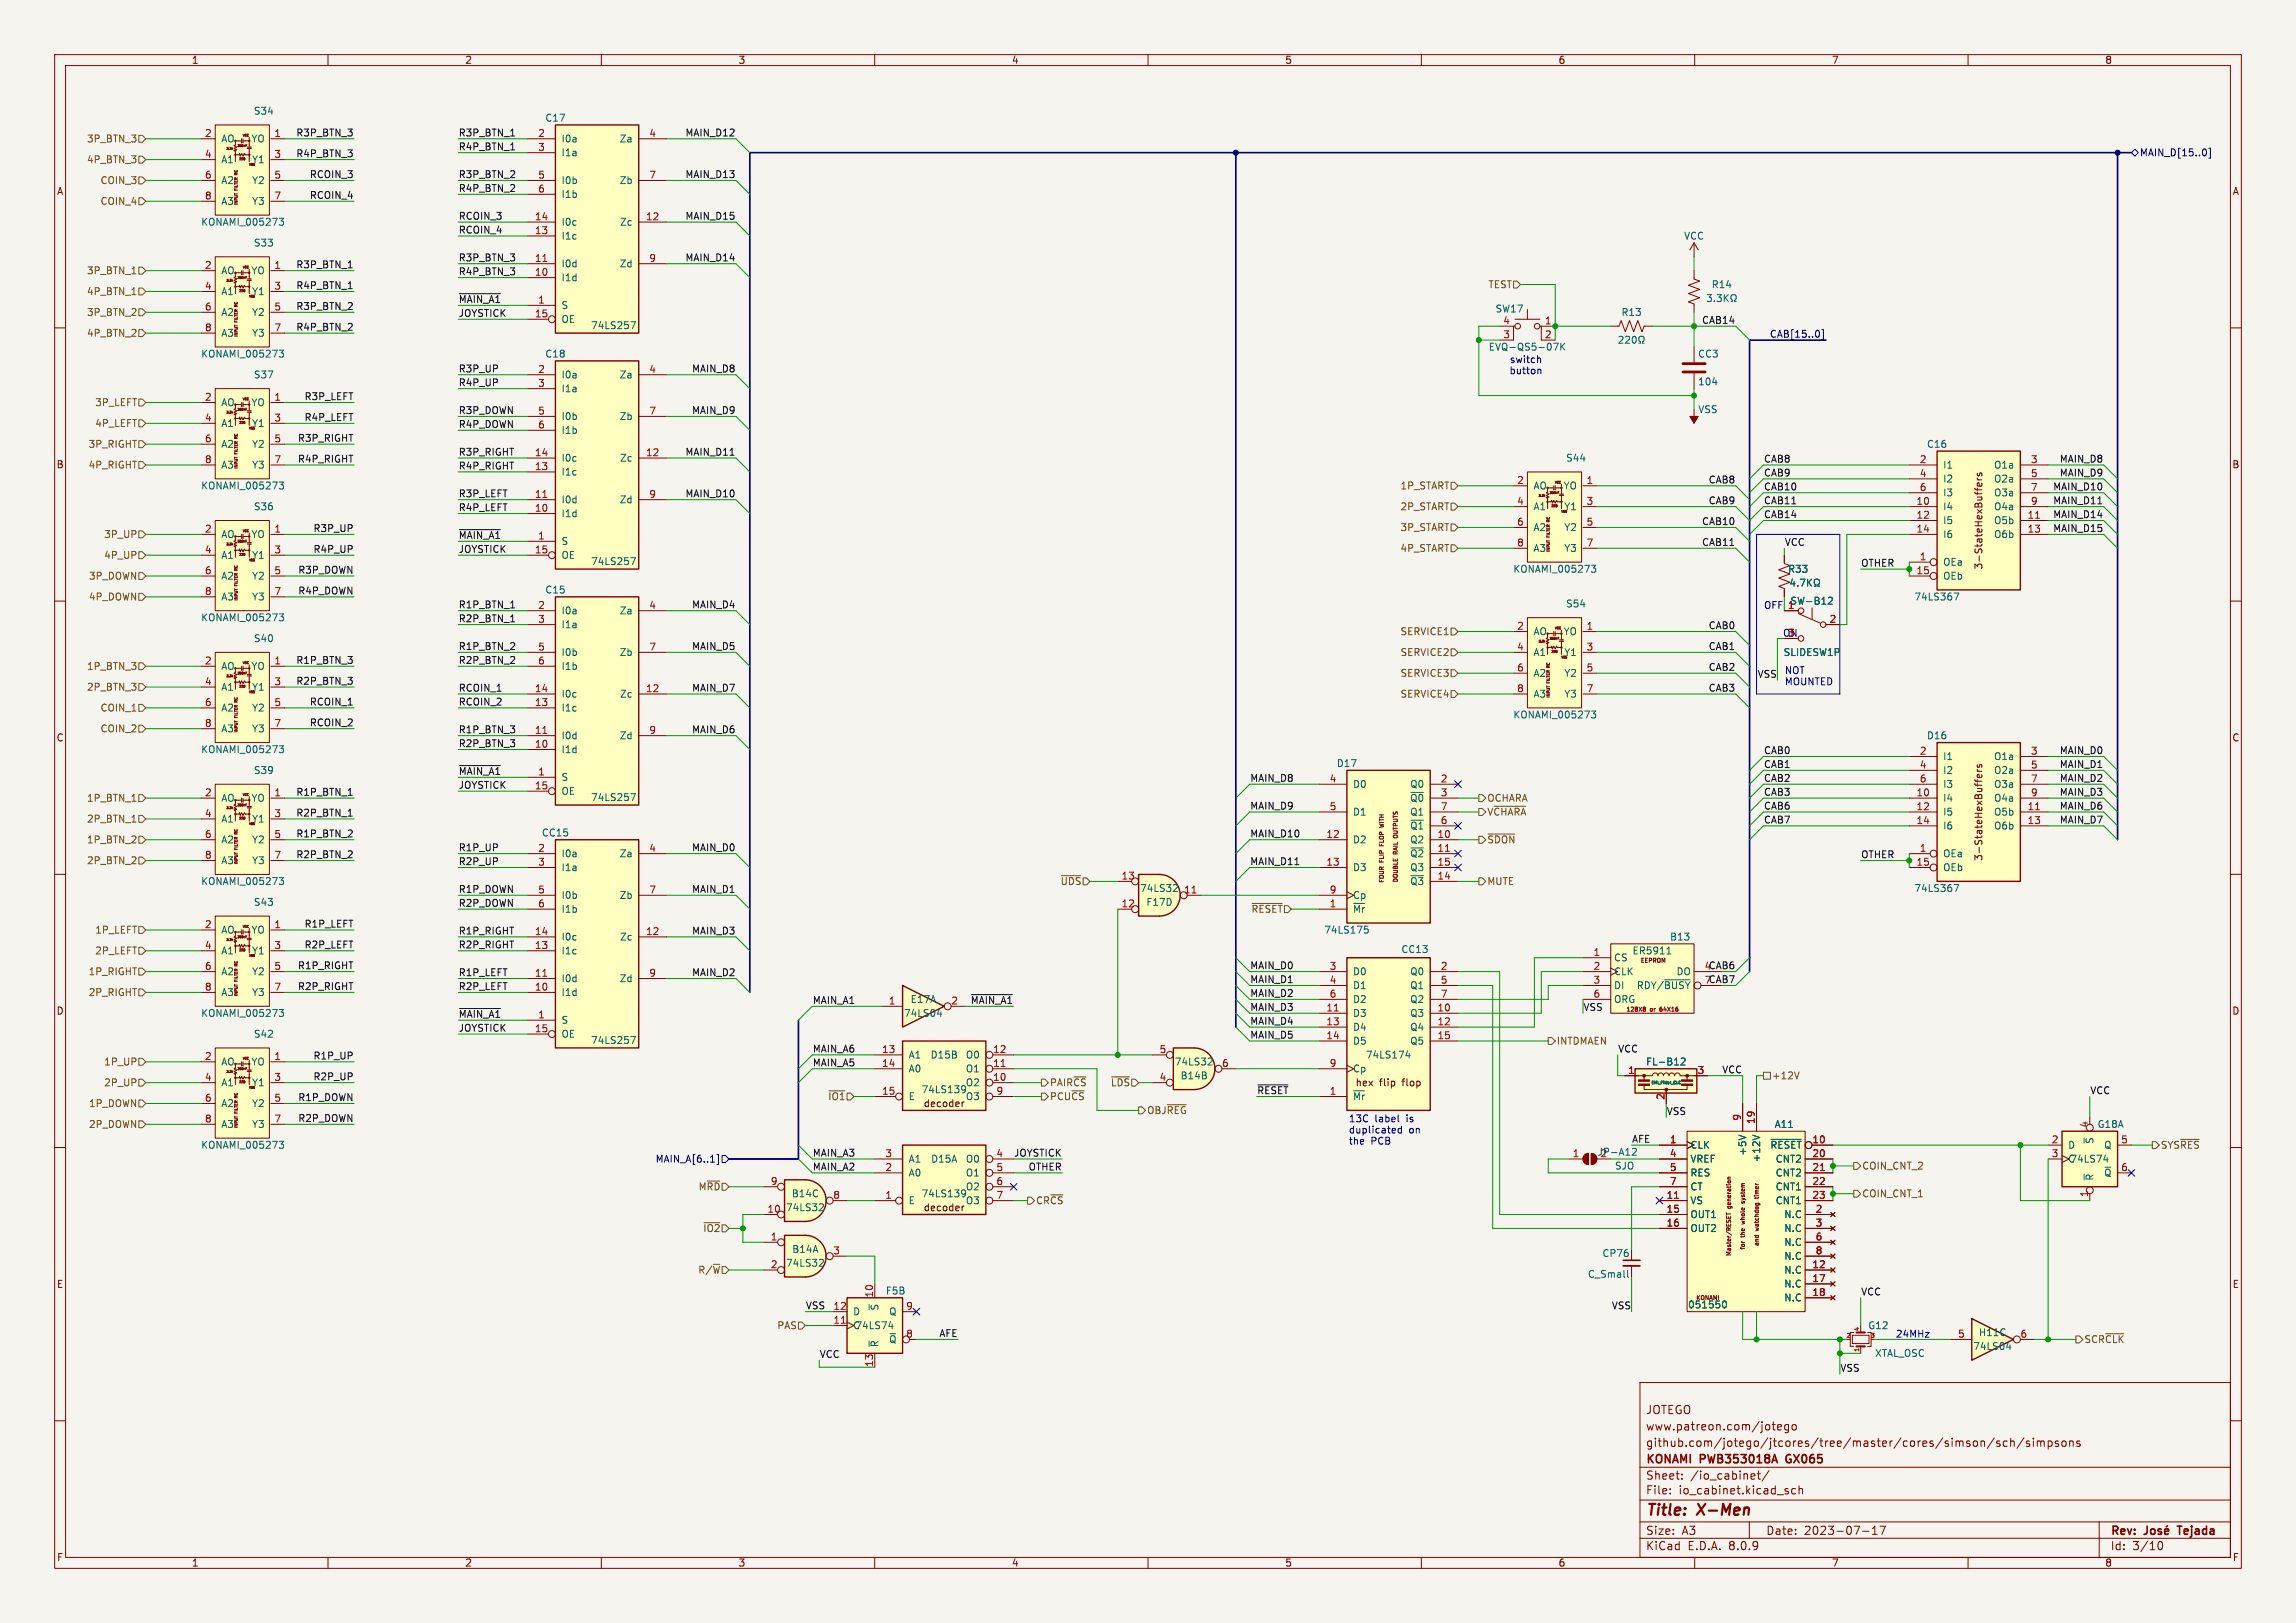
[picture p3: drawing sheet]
<svg xmlns="http://www.w3.org/2000/svg" width="420mm" height="297mm" viewBox="0 0 420 297" stroke-linecap="round" stroke-linejoin="round" font-family="sans-serif">
<defs><g id="words">
<g font-size="2.8" fill="#840000">
<text x="301" y="277.9">Title:</text>
<text x="310.6" y="277.9">X-Men</text>
</g>
<g font-size="2.1" fill="#840000">
<text x="301" y="262">www.patreon.com/jotego</text>
<text x="301" y="259">JOTEGO</text>
<text x="301" y="268.2">KONAMI</text>
<text x="301" y="265">github.com/jotego/jtcores/tree/master/cores/simson/sch/simpsons</text>
<text x="311.1" y="268.2">PWB353018A</text>
<text x="327.4" y="268.2">GX065</text>
<text x="301" y="273.7">File:</text>
<text x="301" y="271">Sheet:</text>
<text x="307.1" y="273.7">io_cabinet.kicad_sch</text>
<text x="309.2" y="271">/io_cabinet/</text>
<text x="301" y="281.1">Size:</text>
<text x="307.6" y="281.1">A3</text>
<text x="323" y="281.1">Date:</text>
<text x="330" y="281.1">2023-07-17</text>
<text x="386" y="281.3">Rev:</text>
<text x="399.1" y="281.3">Tejada</text>
<text x="301" y="283.9">KiCad</text>
<text x="308.7" y="283.9">E.D.A.</text>
<text x="316.3" y="283.9">8.0.9</text>
<text x="386" y="283.9">Id:</text>
<text x="390.1" y="283.9">3/10</text>
</g>
<g font-size="1.8" fill="#840000">
<text x="35" y="11.9">1</text>
<text x="85" y="11.9">2</text>
<text x="135" y="11.9">3</text>
<text x="185" y="11.9">4</text>
<text x="235" y="11.9">5</text>
<text x="285" y="11.9">6</text>
<text x="335" y="11.9">7</text>
<text x="385" y="11.9">8</text>
<text x="10.3" y="35.9">A</text>
<text x="408.3" y="35.9">A</text>
<text x="10.3" y="85.9">B</text>
<text x="408.2" y="85.9">B</text>
<text x="362.8" y="104.3" transform="rotate(-90 362.8 104.3)">3-StateHexBuffers</text>
<text x="326.1" y="116.6">ON</text>
<text x="10.3" y="135.9">C</text>
<text x="408.2" y="135.9">C</text>
<text x="362.8" y="157.7" transform="rotate(-90 362.8 157.7)">3-StateHexBuffers</text>
<text x="10.3" y="185.9">D</text>
<text x="408.2" y="185.9">D</text>
<text x="168.9" y="202.8">decoder</text>
<text x="252.3" y="199">flip</text>
<text x="256.7" y="199">flop</text>
<text x="168.9" y="221.9">decoder</text>
<text x="10.3" y="235.9">E</text>
<text x="408.3" y="235.9">E</text>
<text x="10.3" y="285.9">F</text>
<text x="35" y="286.9">1</text>
<text x="85" y="286.9">2</text>
<text x="135" y="286.9">3</text>
<text x="185" y="286.9">4</text>
<text x="235" y="286.9">5</text>
<text x="285" y="286.9">6</text>
<text x="335" y="286.9">7</text>
<text x="385" y="286.9">8</text>
<text x="408.3" y="285.9">F</text>
</g>
<g font-size="1.8" fill="#006464">
<text x="46.3" y="21.2">S34</text>
<text x="99.7" y="22.5">C17</text>
<text x="40.4" y="26.3">AO</text>
<text x="45.9" y="26.3">YO</text>
<text x="102.6" y="26.3">I0a</text>
<text x="102.6" y="28.8">I1a</text>
<text x="113.3" y="26.3">Za</text>
<text x="40.4" y="30.1">A1</text>
<text x="40.4" y="33.9">A2</text>
<text x="46" y="30.1">Y1</text>
<text x="46" y="33.9">Y2</text>
<text x="102.6" y="33.9">I0b</text>
<text x="113.3" y="33.9">Zb</text>
<text x="36.7" y="41.5">KONAMI_005273</text>
<text x="40.4" y="37.7">A3</text>
<text x="46" y="37.7">Y3</text>
<text x="102.6" y="41.5">I0c</text>
<text x="102.6" y="36.4">I1b</text>
<text x="113.3" y="41.5">Zc</text>
<text x="46.3" y="45.3">S33</text>
<text x="102.6" y="44">I1c</text>
<text x="308" y="44">VCC</text>
<text x="40.4" y="50.4">AO</text>
<text x="45.9" y="50.4">YO</text>
<text x="102.6" y="51.7">I1d</text>
<text x="102.6" y="49.1">I0d</text>
<text x="113.3" y="49.1">Zd</text>
<text x="313" y="52.9">R14</text>
<text x="40.4" y="54.2">A1</text>
<text x="40.4" y="58">A2</text>
<text x="46" y="54.2">Y1</text>
<text x="46" y="58">Y2</text>
<text x="102.6" y="56.7">S</text>
<text x="102.6" y="59.3">OE</text>
<text x="273.5" y="57.4">SW17</text>
<text x="296.5" y="58">R13</text>
<text x="36.7" y="65.6">KONAMI_005273</text>
<text x="40.4" y="61.8">A3</text>
<text x="46" y="61.8">Y3</text>
<text x="99.7" y="65.6">C18</text>
<text x="108" y="60.4">74LS257</text>
<text x="272.2" y="64.4">EVQ-QS5-07K</text>
<text x="310.5" y="65.6">CC3</text>
<text x="46.3" y="69.4">S37</text>
<text x="102.6" y="69.4">I0a</text>
<text x="102.6" y="72">I1a</text>
<text x="113.3" y="69.4">Za</text>
<text x="310.5" y="70.7">104</text>
<text x="40.4" y="74.5">AO</text>
<text x="45.9" y="74.5">YO</text>
<text x="102.6" y="77.1">I0b</text>
<text x="113.3" y="77.1">Zb</text>
<text x="310.6" y="75.8">VSS</text>
<text x="40.4" y="78.3">A1</text>
<text x="40.4" y="82.1">A2</text>
<text x="46" y="78.3">Y1</text>
<text x="46" y="82.1">Y2</text>
<text x="102.6" y="79.6">I1b</text>
<text x="352.4" y="82.1">C16</text>
<text x="36.7" y="89.8">KONAMI_005273</text>
<text x="40.4" y="86">A3</text>
<text x="46" y="86">Y3</text>
<text x="102.6" y="87.2">I1c</text>
<text x="102.6" y="84.7">I0c</text>
<text x="113.3" y="84.7">Zc</text>
<text x="280.4" y="89.8">AO</text>
<text x="285.9" y="89.8">YO</text>
<text x="286.4" y="84.7">S44</text>
<text x="355.3" y="86">I1</text>
<text x="355.3" y="88.5">I2</text>
<text x="364.7" y="86">O1a</text>
<text x="364.7" y="88.5">O2a</text>
<text x="46.3" y="93.6">S36</text>
<text x="102.6" y="94.8">I1d</text>
<text x="102.6" y="92.3">I0d</text>
<text x="113.3" y="92.3">Zd</text>
<text x="280.4" y="93.6">A1</text>
<text x="286" y="93.6">Y1</text>
<text x="355.3" y="93.6">I4</text>
<text x="355.3" y="91">I3</text>
<text x="364.7" y="91">O3a</text>
<text x="364.7" y="93.6">O4a</text>
<text x="40.4" y="98.7">AO</text>
<text x="45.9" y="98.7">YO</text>
<text x="102.6" y="99.9">S</text>
<text x="280.4" y="97.4">A2</text>
<text x="280.4" y="101.2">A3</text>
<text x="286" y="97.4">Y2</text>
<text x="286" y="101.2">Y3</text>
<text x="355.3" y="96.1">I5</text>
<text x="355.3" y="98.7">I6</text>
<text x="364.7" y="96.1">O5b</text>
<text x="364.7" y="98.7">O6b</text>
<text x="40.4" y="102.5">A1</text>
<text x="40.4" y="106.3">A2</text>
<text x="46" y="102.5">Y1</text>
<text x="46" y="106.3">Y2</text>
<text x="102.6" y="102.5">OE</text>
<text x="108" y="103.6">74LS257</text>
<text x="276.7" y="105">KONAMI_005273</text>
<text x="327" y="105">R33</text>
<text x="355.3" y="103.7">OEa</text>
<text x="355.3" y="106.3">OEb</text>
<text x="36.7" y="113.9">KONAMI_005273</text>
<text x="40.4" y="110.1">A3</text>
<text x="46" y="110.1">Y3</text>
<text x="99.7" y="108.8">C15</text>
<text x="102.6" y="112.6">I0a</text>
<text x="113.3" y="112.6">Za</text>
<text x="286.4" y="111.4">S54</text>
<text x="327.4" y="110.8">SW-B12</text>
<text x="350.1" y="110.1">74LS367</text>
<text x="46.3" y="117.7">S40</text>
<text x="102.6" y="115.2">I1a</text>
<text x="280.4" y="116.4">AO</text>
<text x="285.9" y="116.4">YO</text>
<text x="40.4" y="122.8">AO</text>
<text x="45.9" y="122.8">YO</text>
<text x="102.6" y="120.2">I0b</text>
<text x="102.6" y="122.8">I1b</text>
<text x="113.3" y="120.2">Zb</text>
<text x="280.4" y="120.2">A1</text>
<text x="280.4" y="124.1">A2</text>
<text x="286" y="120.2">Y1</text>
<text x="286" y="124.1">Y2</text>
<text x="326.2" y="120.2">SLIDESW1P</text>
<text x="40.4" y="126.6">A1</text>
<text x="40.4" y="130.4">A2</text>
<text x="46" y="126.6">Y1</text>
<text x="46" y="130.4">Y2</text>
<text x="102.6" y="130.4">I1c</text>
<text x="102.6" y="127.9">I0c</text>
<text x="113.3" y="127.9">Zc</text>
<text x="276.7" y="131.7">KONAMI_005273</text>
<text x="280.4" y="127.9">A3</text>
<text x="286" y="127.9">Y3</text>
<text x="40.4" y="134.2">A3</text>
<text x="46" y="134.2">Y3</text>
<text x="102.6" y="135.5">I0d</text>
<text x="113.3" y="135.5">Zd</text>
<text x="352.4" y="135.5">D16</text>
<text x="36.7" y="138">KONAMI_005273</text>
<text x="46.3" y="141.8">S39</text>
<text x="102.6" y="143.1">S</text>
<text x="102.6" y="138">I1d</text>
<text x="244.4" y="140.6">D17</text>
<text x="355.3" y="139.3">I1</text>
<text x="355.3" y="141.8">I2</text>
<text x="364.7" y="139.3">O1a</text>
<text x="364.7" y="141.8">O2a</text>
<text x="40.4" y="146.9">AO</text>
<text x="45.9" y="146.9">YO</text>
<text x="102.6" y="145.6">OE</text>
<text x="108" y="146.8">74LS257</text>
<text x="247.4" y="144.4">D0</text>
<text x="247.4" y="149.5">D1</text>
<text x="257.9" y="144.4">Q0</text>
<text x="257.9" y="146.9">~{Q0}</text>
<text x="257.9" y="149.5">Q1</text>
<text x="355.3" y="146.9">I4</text>
<text x="355.3" y="149.5">I5</text>
<text x="355.3" y="144.4">I3</text>
<text x="364.7" y="149.5">O5b</text>
<text x="364.7" y="144.4">O3a</text>
<text x="364.7" y="146.9">O4a</text>
<text x="40.4" y="150.7">A1</text>
<text x="40.4" y="154.5">A2</text>
<text x="46" y="150.7">Y1</text>
<text x="46" y="154.5">Y2</text>
<text x="99" y="153.3">CC15</text>
<text x="247.4" y="154.5">D2</text>
<text x="257.9" y="154.5">Q2</text>
<text x="257.9" y="152">~{Q1}</text>
<text x="355.3" y="152">I6</text>
<text x="364.7" y="152">O6b</text>
<text x="40.4" y="158.3">A3</text>
<text x="46" y="158.3">Y3</text>
<text x="102.6" y="157.1">I0a</text>
<text x="102.6" y="159.6">I1a</text>
<text x="113.3" y="157.1">Za</text>
<text x="247.4" y="159.6">D3</text>
<text x="257.9" y="157.1">~{Q2}</text>
<text x="257.9" y="159.6">Q3</text>
<text x="355.3" y="157.1">OEa</text>
<text x="355.3" y="159.6">OEb</text>
<text x="36.7" y="162.2">KONAMI_005273</text>
<text x="46.3" y="166">S43</text>
<text x="102.6" y="164.7">I0b</text>
<text x="102.6" y="167.2">I1b</text>
<text x="113.3" y="164.7">Zb</text>
<text x="208.5" y="163.4">74LS32</text>
<text x="209.6" y="166">F17D</text>
<text x="247.4" y="167.2">~{Mr}</text>
<text x="247.4" y="164.7">Cp</text>
<text x="257.9" y="162.2">~{Q3}</text>
<text x="350.1" y="163.4">74LS367</text>
<text x="40.4" y="171">AO</text>
<text x="45.9" y="171">YO</text>
<text x="102.6" y="172.3">I0c</text>
<text x="113.3" y="172.3">Zc</text>
<text x="242.1" y="171">74LS175</text>
<text x="305.4" y="172.3">B13</text>
<text x="40.4" y="174.9">A1</text>
<text x="40.4" y="178.7">A2</text>
<text x="46" y="174.9">Y1</text>
<text x="46" y="178.7">Y2</text>
<text x="102.6" y="179.9">I0d</text>
<text x="102.6" y="174.9">I1c</text>
<text x="113.3" y="179.9">Zd</text>
<text x="247.4" y="178.7">D0</text>
<text x="256.2" y="174.6">CC13</text>
<text x="257.9" y="178.7">Q0</text>
<text x="295.1" y="176.1">CS</text>
<text x="295.1" y="178.7">CLK</text>
<text x="298.5" y="174.9">ER5911</text>
<text x="306.6" y="178.7">DO</text>
<text x="40.4" y="182.5">A3</text>
<text x="46" y="182.5">Y3</text>
<text x="102.6" y="182.5">I1d</text>
<text x="166.5" y="183.7">E17A</text>
<text x="247.4" y="181.2">D1</text>
<text x="247.4" y="183.7">D2</text>
<text x="257.9" y="181.2">Q1</text>
<text x="257.9" y="183.7">Q2</text>
<text x="295.1" y="181.2">DI</text>
<text x="295.1" y="183.7">ORG</text>
<text x="299.3" y="181.2">RDY/~{BUSY}</text>
<text x="36.7" y="186.3">KONAMI_005273</text>
<text x="46.3" y="190.1">S42</text>
<text x="102.6" y="187.6">S</text>
<text x="102.6" y="190.1">OE</text>
<text x="108" y="191.2">74LS257</text>
<text x="165.3" y="186.3">74LS04</text>
<text x="247.4" y="186.3">D3</text>
<text x="247.4" y="188.8">D4</text>
<text x="247.4" y="191.4">D5</text>
<text x="257.9" y="186.3">Q3</text>
<text x="257.9" y="188.8">Q4</text>
<text x="257.9" y="191.4">Q5</text>
<text x="40.4" y="195.2">AO</text>
<text x="45.9" y="195.2">YO</text>
<text x="166.1" y="193.9">A1</text>
<text x="166.1" y="196.4">A0</text>
<text x="170.1" y="193.9">D15B</text>
<text x="176.6" y="196.4">O1</text>
<text x="176.6" y="193.9">O0</text>
<text x="214.8" y="195.2">74LS32</text>
<text x="215.9" y="197.7">B14B</text>
<text x="247.4" y="196.4">Cp</text>
<text x="249.8" y="193.9">74LS174</text>
<text x="301" y="195.2">FL-B12</text>
<text x="40.4" y="199">A1</text>
<text x="40.4" y="202.8">A2</text>
<text x="46" y="199">Y1</text>
<text x="46" y="202.8">Y2</text>
<text x="166.1" y="201.5">E</text>
<text x="168.5" y="200.3">74LS139</text>
<text x="176.6" y="199">O2</text>
<text x="176.6" y="201.5">O3</text>
<text x="247.4" y="201.5">~{Mr}</text>
<text x="247.9" y="199">hex</text>
<text x="40.4" y="206.6">A3</text>
<text x="46" y="206.6">Y3</text>
<text x="324.5" y="206.6">A11</text>
<text x="383.1" y="209.4" transform="rotate(-90 383.1 209.4)">~{S}</text>
<text x="383.6" y="206.6">G18A</text>
<text x="36.7" y="210.4">KONAMI_005273</text>
<text x="166.1" y="215.5">A0</text>
<text x="166.1" y="213">A1</text>
<text x="170.2" y="213">D15A</text>
<text x="176.6" y="213">O0</text>
<text x="176.6" y="215.5">O1</text>
<text x="292.1" y="211.7">JP-A12</text>
<text x="292.7" y="211.8">2</text>
<text x="295.3" y="214.2">SJO</text>
<text x="309.1" y="210.4">CLK</text>
<text x="309.1" y="213">VREF</text>
<text x="309.1" y="215.5">RES</text>
<text x="319.6" y="211.6" transform="rotate(-90 319.6 211.6)">+5V</text>
<text x="322.2" y="212.8" transform="rotate(-90 322.2 212.8)">+12V</text>
<text x="323.7" y="210.4">~{RESET}</text>
<text x="324.7" y="213">CNT2</text>
<text x="324.7" y="215.5">CNT2</text>
<text x="378.2" y="210.4">D</text>
<text x="378.2" y="213">C</text>
<text x="378.6" y="213">74LS74</text>
<text x="384.8" y="210.4">Q</text>
<text x="384.8" y="215.5">~{Q}</text>
<text x="143.7" y="221.8">74LS32</text>
<text x="144.7" y="219.3">B14C</text>
<text x="166.1" y="220.6">E</text>
<text x="168.5" y="219.3">74LS139</text>
<text x="176.6" y="218">O2</text>
<text x="176.6" y="220.6">O3</text>
<text x="309.1" y="220.6">VS</text>
<text x="309.1" y="218">CT</text>
<text x="324.7" y="218">CNT1</text>
<text x="324.7" y="220.6">CNT1</text>
<text x="383.1" y="216.2" transform="rotate(-90 383.1 216.2)">~{R}</text>
<text x="309.1" y="223.1">OUT1</text>
<text x="309.1" y="225.7">OUT2</text>
<text x="326.3" y="223.1">N.C</text>
<text x="326.3" y="225.7">N.C</text>
<text x="143.7" y="232">74LS32</text>
<text x="144.8" y="229.5">B14A</text>
<text x="293" y="230.2">CP76</text>
<text x="326.3" y="233.3">N.C</text>
<text x="326.3" y="228.2">N.C</text>
<text x="326.3" y="230.7">N.C</text>
<text x="160.9" y="239.9" transform="rotate(-90 160.9 239.9)">~{S}</text>
<text x="161.9" y="237.1">F5B</text>
<text x="290.4" y="234">C_Small</text>
<text x="308.7" y="239.6">051550</text>
<text x="326.3" y="235.8">N.C</text>
<text x="326.3" y="238.4">N.C</text>
<text x="156" y="243.4">C</text>
<text x="156" y="240.9">D</text>
<text x="156.4" y="243.4">74LS74</text>
<text x="162.6" y="246">~{Q}</text>
<text x="162.6" y="240.9">Q</text>
<text x="341.6" y="243.4">G12</text>
<text x="361.9" y="244.7">H11C</text>
<text x="160.9" y="246.6" transform="rotate(-90 160.9 246.6)">~{R}</text>
<text x="342.9" y="248.5">XTAL_OSC</text>
<text x="360.9" y="247.2">74LS04</text>
</g>
<g font-size="1.8" fill="#725600">
<text x="15.8" y="26.3">3P_BTN_3</text>
<text x="15.8" y="30.1">4P_BTN_3</text>
<text x="18.3" y="33.9">COIN_3</text>
<text x="18.3" y="37.7">COIN_4</text>
<text x="15.8" y="50.4">3P_BTN_1</text>
<text x="272.2" y="52.9">TEST</text>
<text x="15.8" y="58">3P_BTN_2</text>
<text x="15.8" y="54.2">4P_BTN_1</text>
<text x="15.8" y="61.8">4P_BTN_2</text>
<text x="17.3" y="74.5">3P_LEFT</text>
<text x="16.1" y="82.1">3P_RIGHT</text>
<text x="17.3" y="78.3">4P_LEFT</text>
<text x="16.1" y="86">4P_RIGHT</text>
<text x="256.1" y="89.8">1P_START</text>
<text x="256.1" y="93.6">2P_START</text>
<text x="19" y="98.7">3P_UP</text>
<text x="256.1" y="97.4">3P_START</text>
<text x="256.1" y="101.2">4P_START</text>
<text x="16.2" y="106.3">3P_DOWN</text>
<text x="19" y="102.5">4P_UP</text>
<text x="16.2" y="110.1">4P_DOWN</text>
<text x="256.1" y="116.4">SERVICE1</text>
<text x="15.8" y="122.8">1P_BTN_3</text>
<text x="256.1" y="124.1">SERVICE3</text>
<text x="256.1" y="120.2">SERVICE2</text>
<text x="15.8" y="126.6">2P_BTN_3</text>
<text x="18.3" y="130.4">COIN_1</text>
<text x="256.1" y="127.9">SERVICE4</text>
<text x="18.3" y="134.2">COIN_2</text>
<text x="15.8" y="146.9">1P_BTN_1</text>
<text x="272" y="149.5">V~{CHARA}</text>
<text x="272" y="146.9">OCHARA</text>
<text x="15.8" y="154.5">1P_BTN_2</text>
<text x="15.8" y="150.7">2P_BTN_1</text>
<text x="272" y="154.5">~{SDON}</text>
<text x="15.8" y="158.3">2P_BTN_2</text>
<text x="193.9" y="162.2">~{UDS}</text>
<text x="228.8" y="167.2">~{RESET}</text>
<text x="272" y="162.2">MUTE</text>
<text x="17.3" y="171">1P_LEFT</text>
<text x="16.1" y="178.7">1P_RIGHT</text>
<text x="17.3" y="174.9">2P_LEFT</text>
<text x="16.1" y="182.5">2P_RIGHT</text>
<text x="284.7" y="191.4">INTDMAEN</text>
<text x="19" y="195.2">1P_UP</text>
<text x="324" y="197.7">+12V</text>
<text x="16.2" y="202.8">1P_DOWN</text>
<text x="19" y="199">2P_UP</text>
<text x="151.4" y="201.5">~{IO1}</text>
<text x="192" y="199">PAIR~{CS}</text>
<text x="192" y="201.5">PCU~{CS}</text>
<text x="203.1" y="199">~{LDS}</text>
<text x="16.2" y="206.6">2P_DOWN</text>
<text x="209.7" y="204.1">OBJ~{REG}</text>
<text x="340.6" y="214.2">COIN_CNT_2</text>
<text x="395.2" y="210.4">SYS~{RES}</text>
<text x="127.7" y="218">M~{RD}</text>
<text x="189.4" y="220.6">CR~{CS}</text>
<text x="340.6" y="219.3">COIN_CNT_1</text>
<text x="128.5" y="225.7">~{IO2}</text>
<text x="127.6" y="233.3">R/~{W}</text>
<text x="142.1" y="243.4">PAS</text>
<text x="381.2" y="246">SCR~{CLK}</text>
</g>
<g font-size="1.8" fill="#a90000">
<text x="37.4" y="25.1">2</text>
<text x="37.4" y="29">4</text>
<text x="50.1" y="25.1">1</text>
<text x="50.1" y="29">3</text>
<text x="98.4" y="25.1">2</text>
<text x="98.4" y="27.7">3</text>
<text x="118.7" y="25.1">4</text>
<text x="37.4" y="32.8">6</text>
<text x="50.1" y="32.8">5</text>
<text x="98.4" y="32.8">5</text>
<text x="98.4" y="35.3">6</text>
<text x="118.7" y="32.8">7</text>
<text x="37.4" y="36.6">8</text>
<text x="50.1" y="36.6">7</text>
<text x="97.7" y="40.4">14</text>
<text x="118.1" y="40.4">12</text>
<text x="97.7" y="42.9">13</text>
<text x="37.4" y="49.3">2</text>
<text x="37.4" y="53.1">4</text>
<text x="50.1" y="49.3">1</text>
<text x="50.1" y="53.1">3</text>
<text x="97.7" y="50.5">10</text>
<text x="97.7" y="48">11</text>
<text x="118.7" y="48">9</text>
<text x="37.4" y="56.9">6</text>
<text x="50.1" y="56.9">5</text>
<text x="97.7" y="58.2">15</text>
<text x="98.4" y="55.6">1</text>
<text x="274.9" y="59.4">4</text>
<text x="282.5" y="59.4">1</text>
<text x="37.4" y="60.7">8</text>
<text x="50.1" y="60.7">7</text>
<text x="274.9" y="62">3</text>
<text x="282.5" y="62">2</text>
<text x="98.4" y="68.3">2</text>
<text x="98.4" y="70.9">3</text>
<text x="118.7" y="68.3">4</text>
<text x="37.4" y="73.4">2</text>
<text x="37.4" y="77.2">4</text>
<text x="50.1" y="73.4">1</text>
<text x="50.1" y="77.2">3</text>
<text x="98.4" y="75.9">5</text>
<text x="118.7" y="75.9">7</text>
<text x="37.4" y="81">6</text>
<text x="50.1" y="81">5</text>
<text x="97.7" y="83.6">14</text>
<text x="98.4" y="78.5">6</text>
<text x="118.1" y="83.6">12</text>
<text x="37.4" y="84.8">8</text>
<text x="50.1" y="84.8">7</text>
<text x="97.7" y="86.1">13</text>
<text x="277.4" y="88.6">2</text>
<text x="290.1" y="88.6">1</text>
<text x="351.1" y="84.8">2</text>
<text x="351.1" y="87.4">4</text>
<text x="351.1" y="89.9">6</text>
<text x="371.4" y="84.8">3</text>
<text x="371.4" y="87.4">5</text>
<text x="371.4" y="89.9">7</text>
<text x="97.7" y="93.7">10</text>
<text x="97.7" y="91.2">11</text>
<text x="118.7" y="91.2">9</text>
<text x="277.4" y="92.5">4</text>
<text x="290.1" y="92.5">3</text>
<text x="350.5" y="92.5">10</text>
<text x="350.5" y="95">12</text>
<text x="370.8" y="95">11</text>
<text x="371.4" y="92.5">9</text>
<text x="37.4" y="97.5">2</text>
<text x="37.4" y="101.3">4</text>
<text x="50.1" y="97.5">1</text>
<text x="50.1" y="101.3">3</text>
<text x="97.7" y="101.3">15</text>
<text x="98.4" y="98.8">1</text>
<text x="277.4" y="96.3">6</text>
<text x="277.4" y="100.1">8</text>
<text x="290.1" y="96.3">5</text>
<text x="290.1" y="100.1">7</text>
<text x="350.5" y="97.5">14</text>
<text x="370.8" y="97.5">13</text>
<text x="37.4" y="105.2">6</text>
<text x="50.1" y="105.2">5</text>
<text x="350.5" y="105.2">15</text>
<text x="351.1" y="102.6">1</text>
<text x="37.4" y="109">8</text>
<text x="50.1" y="109">7</text>
<text x="98.4" y="111.5">2</text>
<text x="118.7" y="111.5">4</text>
<text x="327" y="111.5">1</text>
<text x="98.4" y="114">3</text>
<text x="98.4" y="119.1">5</text>
<text x="118.7" y="119.1">7</text>
<text x="277.4" y="115.3">2</text>
<text x="277.4" y="119.1">4</text>
<text x="290.1" y="115.3">1</text>
<text x="290.1" y="119.1">3</text>
<text x="327" y="116.6">3</text>
<text x="334.6" y="114">2</text>
<text x="37.4" y="121.7">2</text>
<text x="37.4" y="125.5">4</text>
<text x="50.1" y="121.7">1</text>
<text x="50.1" y="125.5">3</text>
<text x="98.4" y="121.7">6</text>
<text x="277.4" y="122.9">6</text>
<text x="290.1" y="122.9">5</text>
<text x="37.4" y="129.3">6</text>
<text x="50.1" y="129.3">5</text>
<text x="97.7" y="129.3">13</text>
<text x="97.7" y="126.7">14</text>
<text x="118.1" y="126.7">12</text>
<text x="277.4" y="126.7">8</text>
<text x="290.1" y="126.7">7</text>
<text x="37.4" y="133.1">8</text>
<text x="50.1" y="133.1">7</text>
<text x="97.7" y="136.9">10</text>
<text x="97.7" y="134.4">11</text>
<text x="118.7" y="134.4">9</text>
<text x="98.4" y="142">1</text>
<text x="243.1" y="143.3">4</text>
<text x="263.5" y="143.3">2</text>
<text x="351.1" y="138.2">2</text>
<text x="351.1" y="140.7">4</text>
<text x="351.1" y="143.3">6</text>
<text x="371.4" y="138.2">3</text>
<text x="371.4" y="140.7">5</text>
<text x="371.4" y="143.3">7</text>
<text x="37.4" y="145.8">2</text>
<text x="37.4" y="149.6">4</text>
<text x="50.1" y="145.8">1</text>
<text x="50.1" y="149.6">3</text>
<text x="97.7" y="144.5">15</text>
<text x="243.1" y="148.3">5</text>
<text x="263.5" y="145.8">3</text>
<text x="263.5" y="148.3">7</text>
<text x="350.5" y="145.8">10</text>
<text x="350.5" y="148.3">12</text>
<text x="370.8" y="148.3">11</text>
<text x="371.4" y="145.8">9</text>
<text x="37.4" y="153.4">6</text>
<text x="50.1" y="153.4">5</text>
<text x="98.4" y="156">2</text>
<text x="118.7" y="156">4</text>
<text x="242.5" y="153.4">12</text>
<text x="262.8" y="153.4">10</text>
<text x="262.8" y="156">11</text>
<text x="263.5" y="150.9">6</text>
<text x="350.5" y="150.9">14</text>
<text x="351.1" y="156">1</text>
<text x="370.8" y="150.9">13</text>
<text x="37.4" y="157.2">8</text>
<text x="50.1" y="157.2">7</text>
<text x="98.4" y="158.5">3</text>
<text x="205.1" y="161">13</text>
<text x="242.5" y="158.5">13</text>
<text x="262.8" y="161">14</text>
<text x="262.8" y="158.5">15</text>
<text x="350.5" y="158.5">15</text>
<text x="98.4" y="163.6">5</text>
<text x="98.4" y="166.1">6</text>
<text x="118.7" y="163.6">7</text>
<text x="205.1" y="166.1">12</text>
<text x="216.5" y="163.6">11</text>
<text x="243.1" y="166.1">1</text>
<text x="243.1" y="163.6">9</text>
<text x="37.4" y="169.9">2</text>
<text x="37.4" y="173.7">4</text>
<text x="50.1" y="169.9">1</text>
<text x="50.1" y="173.7">3</text>
<text x="97.7" y="173.7">13</text>
<text x="97.7" y="171.2">14</text>
<text x="118.1" y="171.2">12</text>
<text x="37.4" y="177.5">6</text>
<text x="50.1" y="177.5">5</text>
<text x="97.7" y="178.8">11</text>
<text x="118.7" y="178.8">9</text>
<text x="243.1" y="177.5">3</text>
<text x="263.5" y="177.5">2</text>
<text x="291.4" y="175">1</text>
<text x="291.4" y="177.5">2</text>
<text x="37.4" y="181.4">8</text>
<text x="50.1" y="181.4">7</text>
<text x="97.7" y="181.4">10</text>
<text x="162.5" y="183.9">1</text>
<text x="173.9" y="183.9">2</text>
<text x="242.5" y="185.2">11</text>
<text x="243.1" y="180.1">4</text>
<text x="243.1" y="182.6">6</text>
<text x="262.8" y="185.2">10</text>
<text x="263.5" y="180.1">5</text>
<text x="263.5" y="182.6">7</text>
<text x="291.4" y="180.1">3</text>
<text x="291.4" y="182.6">6</text>
<text x="97.7" y="189">15</text>
<text x="98.4" y="186.4">1</text>
<text x="242.5" y="187.7">13</text>
<text x="242.5" y="190.2">14</text>
<text x="262.8" y="187.7">12</text>
<text x="262.8" y="190.2">15</text>
<text x="37.4" y="194.1">2</text>
<text x="37.4" y="197.9">4</text>
<text x="50.1" y="194.1">1</text>
<text x="50.1" y="197.9">3</text>
<text x="161.2" y="192.8">13</text>
<text x="161.2" y="195.3">14</text>
<text x="181.6" y="197.9">10</text>
<text x="181.6" y="195.3">11</text>
<text x="181.6" y="192.8">12</text>
<text x="212" y="197.9">4</text>
<text x="212" y="192.8">5</text>
<text x="223.4" y="195.3">6</text>
<text x="243.1" y="195.3">9</text>
<text x="297.7" y="196.6">1</text>
<text x="310.4" y="196.6">3</text>
<text x="37.4" y="201.7">6</text>
<text x="50.1" y="201.7">5</text>
<text x="161.2" y="200.4">15</text>
<text x="182.2" y="200.4">9</text>
<text x="243.1" y="200.4">1</text>
<text x="304.5" y="201.4" transform="rotate(-90 304.5 201.4)">2</text>
<text x="37.4" y="205.5">8</text>
<text x="50.1" y="205.5">7</text>
<text x="305.4" y="209.3">1</text>
<text x="318.5" y="205.2" transform="rotate(-90 318.5 205.2)">9</text>
<text x="321.1" y="205.8" transform="rotate(-90 321.1 205.8)">19</text>
<text x="331.4" y="209.3">10</text>
<text x="375.2" y="209.3">2</text>
<text x="382" y="206.4" transform="rotate(-90 382 206.4)">4</text>
<text x="387.9" y="209.3">5</text>
<text x="161.9" y="214.4">2</text>
<text x="161.9" y="211.8">3</text>
<text x="182.2" y="211.8">4</text>
<text x="182.2" y="214.4">5</text>
<text x="287.6" y="211.8">1</text>
<text x="305.4" y="211.8">4</text>
<text x="305.4" y="214.4">5</text>
<text x="331.4" y="211.8">20</text>
<text x="331.4" y="214.4">21</text>
<text x="375.2" y="211.8">3</text>
<text x="387.9" y="214.4">6</text>
<text x="140.3" y="222">10</text>
<text x="140.9" y="216.9">9</text>
<text x="152.3" y="219.5">8</text>
<text x="161.9" y="219.5">1</text>
<text x="182.2" y="216.9">6</text>
<text x="182.2" y="219.5">7</text>
<text x="304.8" y="219.5">11</text>
<text x="304.8" y="222">15</text>
<text x="305.4" y="216.9">7</text>
<text x="331.4" y="216.9">22</text>
<text x="331.4" y="219.5">23</text>
<text x="332" y="222">2</text>
<text x="382" y="219.1" transform="rotate(-90 382 219.1)">1</text>
<text x="140.9" y="227.1">1</text>
<text x="304.8" y="224.5">16</text>
<text x="332" y="224.5">3</text>
<text x="332" y="227.1">6</text>
<text x="140.9" y="232.2">2</text>
<text x="152.3" y="229.6">3</text>
<text x="331.4" y="232.2">12</text>
<text x="332" y="229.6">8</text>
<text x="152.4" y="239.8">12</text>
<text x="159.8" y="237.5" transform="rotate(-90 159.8 237.5)">10</text>
<text x="165.7" y="239.8">9</text>
<text x="331.4" y="234.7">17</text>
<text x="331.4" y="237.2">18</text>
<text x="152.4" y="242.3">11</text>
<text x="165.7" y="244.9">8</text>
<text x="358.1" y="244.9">5</text>
<text x="369.5" y="244.9">6</text>
<text x="159.8" y="250.2" transform="rotate(-90 159.8 250.2)">13</text>
</g>
<g font-size="1.8" fill="#0f0f0f">
<text x="54.1" y="25.1">R3P_BTN_3</text>
<text x="54.1" y="28.9">R4P_BTN_3</text>
<text x="83.8" y="27.6">R4P_BTN_1</text>
<text x="83.8" y="25.1">R3P_BTN_1</text>
<text x="125.3" y="25.1">MAIN_D12</text>
<text x="56.6" y="32.7">RCOIN_3</text>
<text x="83.8" y="32.7">R3P_BTN_2</text>
<text x="83.8" y="35.2">R4P_BTN_2</text>
<text x="125.3" y="32.7">MAIN_D13</text>
<text x="56.6" y="36.5">RCOIN_4</text>
<text x="83.8" y="40.3">RCOIN_3</text>
<text x="125.3" y="40.3">MAIN_D15</text>
<text x="83.8" y="47.9">R3P_BTN_3</text>
<text x="83.8" y="42.8">RCOIN_4</text>
<text x="125.3" y="47.9">MAIN_D14</text>
<text x="54.1" y="53">R4P_BTN_1</text>
<text x="54.1" y="49.2">R3P_BTN_1</text>
<text x="83.8" y="50.5">R4P_BTN_3</text>
<text x="54.1" y="56.8">R3P_BTN_2</text>
<text x="83.8" y="55.5">~{MAIN_A1}</text>
<text x="83.8" y="58.1">JOYSTICK</text>
<text x="311.2" y="59.3">CAB14</text>
<text x="54.1" y="60.6">R4P_BTN_2</text>
<text x="83.8" y="70.8">R4P_UP</text>
<text x="83.8" y="68.2">R3P_UP</text>
<text x="126.5" y="68.2">MAIN_D8</text>
<text x="55.6" y="73.3">R3P_LEFT</text>
<text x="55.6" y="77.1">R4P_LEFT</text>
<text x="83.8" y="75.9">R3P_DOWN</text>
<text x="126.5" y="75.9">MAIN_D9</text>
<text x="54.4" y="80.9">R3P_RIGHT</text>
<text x="83.8" y="83.5">R3P_RIGHT</text>
<text x="83.8" y="78.4">R4P_DOWN</text>
<text x="125.3" y="83.5">MAIN_D11</text>
<text x="54.4" y="84.7">R4P_RIGHT</text>
<text x="83.8" y="86">R4P_RIGHT</text>
<text x="312.5" y="88.6">CAB8</text>
<text x="322.6" y="87.3">CAB9</text>
<text x="322.6" y="89.8">CAB10</text>
<text x="322.6" y="84.7">CAB8</text>
<text x="375.5" y="89.8">MAIN_D10</text>
<text x="376.7" y="87.3">MAIN_D9</text>
<text x="376.7" y="84.7">MAIN_D8</text>
<text x="83.8" y="93.6">R4P_LEFT</text>
<text x="83.8" y="91.1">R3P_LEFT</text>
<text x="125.3" y="91.1">MAIN_D10</text>
<text x="312.5" y="92.4">CAB9</text>
<text x="322.6" y="92.4">CAB11</text>
<text x="322.6" y="94.9">CAB14</text>
<text x="375.5" y="92.4">MAIN_D11</text>
<text x="375.5" y="94.9">MAIN_D14</text>
<text x="57.2" y="97.4">R3P_UP</text>
<text x="57.2" y="101.3">R4P_UP</text>
<text x="83.8" y="98.7">~{MAIN_A1}</text>
<text x="83.8" y="101.3">JOYSTICK</text>
<text x="311.2" y="96.2">CAB10</text>
<text x="311.2" y="100">CAB11</text>
<text x="326.4" y="100">VCC</text>
<text x="375.5" y="97.4">MAIN_D15</text>
<text x="54.5" y="105.1">R3P_DOWN</text>
<text x="340.4" y="103.8">OTHER</text>
<text x="54.5" y="108.9">R4P_DOWN</text>
<text x="83.8" y="111.4">R1P_BTN_1</text>
<text x="83.8" y="114">R2P_BTN_1</text>
<text x="126.5" y="111.4">MAIN_D4</text>
<text x="83.8" y="119">R1P_BTN_2</text>
<text x="126.5" y="119">MAIN_D5</text>
<text x="312.5" y="115.2">CAB0</text>
<text x="312.5" y="119">CAB1</text>
<text x="54.1" y="125.4">R2P_BTN_3</text>
<text x="54.1" y="121.6">R1P_BTN_3</text>
<text x="83.8" y="121.6">R2P_BTN_2</text>
<text x="312.5" y="122.8">CAB2</text>
<text x="321.4" y="124.1">VSS</text>
<text x="56.6" y="129.2">RCOIN_1</text>
<text x="83.8" y="126.7">RCOIN_1</text>
<text x="83.8" y="129.2">RCOIN_2</text>
<text x="126.5" y="126.7">MAIN_D7</text>
<text x="312.5" y="126.7">CAB3</text>
<text x="56.6" y="133">RCOIN_2</text>
<text x="83.8" y="134.3">R1P_BTN_3</text>
<text x="83.8" y="136.8">R2P_BTN_3</text>
<text x="126.5" y="134.3">MAIN_D6</text>
<text x="83.8" y="141.9">~{MAIN_A1}</text>
<text x="228.6" y="143.2">MAIN_D8</text>
<text x="322.6" y="140.6">CAB1</text>
<text x="322.6" y="138.1">CAB0</text>
<text x="322.6" y="143.2">CAB2</text>
<text x="376.7" y="138.1">MAIN_D0</text>
<text x="376.7" y="140.6">MAIN_D1</text>
<text x="376.7" y="143.2">MAIN_D2</text>
<text x="54.1" y="145.7">R1P_BTN_1</text>
<text x="54.1" y="149.5">R2P_BTN_1</text>
<text x="83.8" y="144.4">JOYSTICK</text>
<text x="228.6" y="148.2">MAIN_D9</text>
<text x="322.6" y="145.7">CAB3</text>
<text x="322.6" y="148.2">CAB6</text>
<text x="376.7" y="148.2">MAIN_D6</text>
<text x="376.7" y="145.7">MAIN_D3</text>
<text x="54.1" y="153.3">R1P_BTN_2</text>
<text x="83.8" y="155.9">R1P_UP</text>
<text x="126.5" y="155.9">MAIN_D0</text>
<text x="228.6" y="153.3">MAIN_D10</text>
<text x="322.6" y="150.8">CAB7</text>
<text x="376.7" y="150.8">MAIN_D7</text>
<text x="54.1" y="157.1">R2P_BTN_2</text>
<text x="83.8" y="158.4">R2P_UP</text>
<text x="228.6" y="158.4">MAIN_D11</text>
<text x="340.4" y="157.1">OTHER</text>
<text x="83.8" y="163.5">R1P_DOWN</text>
<text x="83.8" y="166">R2P_DOWN</text>
<text x="126.5" y="163.5">MAIN_D1</text>
<text x="55.6" y="173.6">R2P_LEFT</text>
<text x="55.6" y="169.8">R1P_LEFT</text>
<text x="83.8" y="171.1">R1P_RIGHT</text>
<text x="83.8" y="173.6">R2P_RIGHT</text>
<text x="126.5" y="171.1">MAIN_D3</text>
<text x="54.4" y="177.5">R1P_RIGHT</text>
<text x="83.8" y="178.7">R1P_LEFT</text>
<text x="126.5" y="178.7">MAIN_D2</text>
<text x="228.6" y="180">MAIN_D1</text>
<text x="228.6" y="177.5">MAIN_D0</text>
<text x="54.4" y="181.3">R2P_RIGHT</text>
<text x="83.8" y="181.3">R2P_LEFT</text>
<text x="148.6" y="183.8">MAIN_A1</text>
<text x="177.5" y="183.8">~{MAIN_A1}</text>
<text x="228.6" y="182.5">MAIN_D2</text>
<text x="228.6" y="185.1">MAIN_D3</text>
<text x="289.6" y="185.1">VSS</text>
<text x="83.8" y="188.9">JOYSTICK</text>
<text x="83.8" y="186.3">~{MAIN_A1}</text>
<text x="228.6" y="190.2">MAIN_D5</text>
<text x="228.6" y="187.6">MAIN_D4</text>
<text x="57.2" y="197.8">R2P_UP</text>
<text x="57.2" y="194">R1P_UP</text>
<text x="148.6" y="195.2">MAIN_A5</text>
<text x="148.6" y="192.7">MAIN_A6</text>
<text x="295.9" y="192.7">VCC</text>
<text x="314.9" y="196.5">VCC</text>
<text x="54.5" y="201.6">R1P_DOWN</text>
<text x="229.9" y="200.3">~{RESET}</text>
<text x="382.3" y="200.3">VCC</text>
<text x="54.5" y="205.4">R2P_DOWN</text>
<text x="298.4" y="209.2">AFE</text>
<text x="304.8" y="204.1">VSS</text>
<text x="148.6" y="211.7">MAIN_A3</text>
<text x="148.6" y="214.3">MAIN_A2</text>
<text x="185.4" y="211.7">JOYSTICK</text>
<text x="188.1" y="214.3">OTHER</text>
<text x="147.3" y="239.7">VSS</text>
<text x="294.7" y="239.7">VSS</text>
<text x="340.4" y="237.1">VCC</text>
<text x="171.7" y="244.8">AFE</text>
<text x="149.9" y="248.6">VCC</text>
<text x="336.5" y="251.1">VSS</text>
</g>
<g font-size="1.8" fill="#000084">
<text x="391.4" y="28.8">MAIN_D[15..0]</text>
<text x="323.6" y="61.9">CAB[15..0]</text>
<text x="119.8" y="213">MAIN_A[6..1]</text>
</g>
<g font-size="1.8" fill="#0000c2">
<text x="276" y="68.7">button</text>
<text x="276.1" y="66.6">switch</text>
<text x="322.6" y="111.5">OFF</text>
<text x="326.4" y="123.4">NOT</text>
<text x="326.4" y="125.5">MOUNTED</text>
<text x="246.6" y="205.6">13C</text>
<text x="246.6" y="207.6">duplicated</text>
<text x="246.6" y="209.7">the</text>
<text x="250.8" y="209.7">PCB</text>
<text x="251.5" y="205.6">label</text>
<text x="257.4" y="205.6">is</text>
<text x="257.7" y="207.6">on</text>
<text x="346.7" y="244.9">24MHz</text>
</g>
<g font-size="1.8" fill="#009600">
<text x="311.7" y="177.5">4CAB6</text>
<text x="311.7" y="180.1">7CAB7</text>
</g>
<g font-size="1.1" fill="#840000">
<text x="253.3" y="154.8" transform="rotate(-90 253.3 154.8)">FLOP</text>
<text x="253.3" y="151.2" transform="rotate(-90 253.3 151.2)">WITH</text>
<text x="255.8" y="153.3" transform="rotate(-90 255.8 153.3)">OUTPUTS</text>
<text x="253.3" y="161.6" transform="rotate(-90 253.3 161.6)">FOUR FLIP</text>
<text x="255.8" y="161.5" transform="rotate(-90 255.8 161.5)">DOUBLE</text>
<text x="255.8" y="156.4" transform="rotate(-90 255.8 156.4)">RAIL</text>
<text x="300.1" y="176.3">EEPROM</text>
<text x="297.5" y="185.2">128X8</text>
<text x="301.8" y="185.2">or</text>
<text x="303.7" y="185.2">64X16</text>
<text x="316.8" y="221.2" transform="rotate(-90 316.8 221.2)">generation</text>
<text x="319.3" y="220" transform="rotate(-90 319.3 220)">system</text>
<text x="321.8" y="219.2" transform="rotate(-90 321.8 219.2)">timer</text>
<text x="319.3" y="226.4" transform="rotate(-90 319.3 226.4)">the</text>
<text x="319.3" y="223.9" transform="rotate(-90 319.3 223.9)">whole</text>
<text x="321.8" y="225.3" transform="rotate(-90 321.8 225.3)">watchdog</text>
<text x="316.8" y="229.9" transform="rotate(-90 316.8 229.9)">Master/RESET</text>
<text x="319.3" y="228.7" transform="rotate(-90 319.3 228.7)">for</text>
<text x="321.8" y="228.1" transform="rotate(-90 321.8 228.1)">and</text>
</g>
<text font-size="1.1" fill="#006464" x="310.2" y="238">KONAMI</text>
<g font-size="1.1" fill="#a90000">
<text x="337.6" y="244.9">2</text>
<text x="340.1" y="243.7" transform="rotate(-90 340.1 243.7)">4</text>
<text x="342.1" y="244.9">3</text>
<text x="340.1" y="247.5" transform="rotate(-90 340.1 247.5)">1</text>
</g>
<g font-size=".7" fill="#840000">
<text x="43.5" y="34.9" transform="rotate(-90 43.5 34.9)">FILTER RC</text>
<text x="43.5" y="37.6" transform="rotate(-90 43.5 37.6)">INPUT</text>
<text x="43.5" y="59" transform="rotate(-90 43.5 59)">FILTER RC</text>
<text x="43.5" y="61.7" transform="rotate(-90 43.5 61.7)">INPUT</text>
<text x="43.5" y="83.1" transform="rotate(-90 43.5 83.1)">FILTER RC</text>
<text x="43.5" y="85.8" transform="rotate(-90 43.5 85.8)">INPUT</text>
<text x="283.6" y="101.1" transform="rotate(-90 283.6 101.1)">INPUT</text>
<text x="283.6" y="98.4" transform="rotate(-90 283.6 98.4)">FILTER RC</text>
<text x="43.5" y="107.3" transform="rotate(-90 43.5 107.3)">FILTER RC</text>
<text x="43.5" y="109.9" transform="rotate(-90 43.5 109.9)">INPUT</text>
<text x="283.6" y="125" transform="rotate(-90 283.6 125)">FILTER RC</text>
<text x="43.5" y="131.4" transform="rotate(-90 43.5 131.4)">FILTER RC</text>
<text x="283.6" y="127.7" transform="rotate(-90 283.6 127.7)">INPUT</text>
<text x="43.5" y="134.1" transform="rotate(-90 43.5 134.1)">INPUT</text>
<text x="43.5" y="155.5" transform="rotate(-90 43.5 155.5)">FILTER RC</text>
<text x="43.5" y="158.2" transform="rotate(-90 43.5 158.2)">INPUT</text>
<text x="43.5" y="179.7" transform="rotate(-90 43.5 179.7)">FILTER RC</text>
<text x="43.5" y="182.3" transform="rotate(-90 43.5 182.3)">INPUT</text>
<text x="43.5" y="203.8" transform="rotate(-90 43.5 203.8)">FILTER RC</text>
<text x="43.5" y="206.5" transform="rotate(-90 43.5 206.5)">INPUT</text>
</g>
<text font-size=".7" fill="#006464" x="302" y="198.6">EMI_Filter_CLC</text>
<g font-size=".5" fill="#840000">
<text x="41.4" y="27.4">3.3k</text>
<text x="43.4" y="26.9">350nF</text>
<text x="43.7" y="29.3">220</text>
<text x="44.4" y="25">VCC</text>
<text x="45.5" y="30.4">VSS</text>
<text x="41.4" y="51.6">3.3k</text>
<text x="43.4" y="51.1">350nF</text>
<text x="43.7" y="53.5">220</text>
<text x="44.4" y="49.2">VCC</text>
<text x="45.5" y="54.5">VSS</text>
<text x="41.4" y="75.7">3.3k</text>
<text x="43.4" y="75.2">350nF</text>
<text x="43.7" y="77.6">220</text>
<text x="44.4" y="73.3">VCC</text>
<text x="45.5" y="78.6">VSS</text>
<text x="284.4" y="88.5">VCC</text>
<text x="281.4" y="90.9">3.3k</text>
<text x="283.4" y="90.4">350nF</text>
<text x="283.8" y="92.8">220</text>
<text x="285.6" y="93.9">VSS</text>
<text x="41.4" y="99.8">3.3k</text>
<text x="43.4" y="99.3">350nF</text>
<text x="43.7" y="101.7">220</text>
<text x="44.4" y="97.4">VCC</text>
<text x="45.5" y="102.8">VSS</text>
<text x="281.4" y="117.6">3.3k</text>
<text x="283.4" y="117.1">350nF</text>
<text x="283.8" y="119.5">220</text>
<text x="284.4" y="115.2">VCC</text>
<text x="41.4" y="124">3.3k</text>
<text x="43.4" y="123.5">350nF</text>
<text x="43.7" y="125.9">220</text>
<text x="44.4" y="121.5">VCC</text>
<text x="285.6" y="120.5">VSS</text>
<text x="45.5" y="126.9">VSS</text>
<text x="41.4" y="148.1">3.3k</text>
<text x="43.4" y="147.6">350nF</text>
<text x="43.7" y="150">220</text>
<text x="44.4" y="145.7">VCC</text>
<text x="45.5" y="151">VSS</text>
<text x="41.4" y="172.2">3.3k</text>
<text x="43.4" y="171.7">350nF</text>
<text x="44.4" y="169.8">VCC</text>
<text x="43.7" y="174.1">220</text>
<text x="45.5" y="175.1">VSS</text>
<text x="41.4" y="196.3">3.3k</text>
<text x="43.4" y="195.8">350nF</text>
<text x="44.4" y="193.9">VCC</text>
<text x="43.7" y="198.3">220</text>
<text x="45.5" y="199.3">VSS</text>
</g>
</g></defs>
<path d="M0 0h420v297h-420z" fill="#f5f4ef" stroke="#f5f4ef" stroke-width=".18"/>
<g fill="none" stroke="#840000" stroke-width=".18">
<path d="M10 10h400v277h-400zM12 12h396v273h-396zM60 10v2M110 10v2M160 10v2M210 10v2M260 10v2M310 10v2M360 10v2M10 60h2M408 60h2M10 110h2"/>
<path d="M408 110h2M10 160h2M408 160h2M10 210h2M408 210h2M300 253h108v32h-108zM10 260h2M300 278.5h108M300 274.5h108M300 268.5h108M305.5 273.2v.2M305.5 272.5v.1"/>
<path d="M307.7 270.5v.2M307.7 269.8v.1M320 278.5v3M320.5 269.7l.4 .1 .1 .2-.7 .2M320.9 270.6l-.4 .1M321.4 269.7h.6M321.7 269.2v1.3l.3 .2M323.6 269.1l-1.3 1.9M324.2 260.7h.5M324.6 261.7h.1M325.2 261.2l.7-.2-.1-.2-.4-.1-.2 .2v.7h.6M326.9 272.9l.3 .2-.3 .3"/>
<path d="M326.9 272.4l.2 .1M327.2 260.7v1.2l-.3 .3-.4-.1M327.2 260.8l-.5-.1-.3 .3v.4l.2 .2h.6M327.9 260.8l.2-.1 .4 .1 .1 .6-.2 .2-.3 .1-.2-.2zM328.4 272.5l-.4-.1-.3 .3v.4l.2 .2h.5M329.1 272.5l.2-.1 .4 .1v.9M329.1 271.9v1.5M342.5 279.7l.4-.4v1.5M343.9 279.3h1l-.7 1.5M362.4 263.7v1M362.4 263.8l.2-.1 .3 .1 .1 .9M364.8 263.1l-1.3 1.9"/>
<path d="M365.8 263.8l-.4-.1-.2 .2 .1 .2 .5 .2v.3h-.6M367.2 263.8l-.5-.1-.3 .3v.4l.2 .2h.6M367.8 263.8l.2-.1 .4 .1v.9M367.8 263.2v1.5M370.2 263.1l-1.3 1.9M371.2 263.8l-.3-.1-.2 .2v.2l.5 .2v.3h-.5M371.9 263.2v.1M371.9 263.7v1M372.7 263.8l.4-.1 .2 .2M372.7 263.7v1M373.3 263.9l.2-.2 .4 .1v.9M373.3 263.9v.8"/>
<path d="M374.7 263.8l.4-.1 .3 .3v.4l-.2 .2h-.5M374.7 263.7v1.5M376.5 263.8l-.3-.1-.3 .2 .1 .2 .5 .2v.3h-.6M377.2 263.8l.2-.1 .5 .1v.6l-.1 .2-.4 .1-.2-.2zM378.6 263.8l.2-.1 .4 .1v.9M378.6 263.7v1M380.4 263.8l-.3-.1-.2 .2v.2l.5 .2v.3h-.5M384 278.5v6.5M408 260h2M60 285v2M110 285v2M160 285v2"/>
<path d="M210 285v2M260 285v2M300 281.5h108M310 285v2M340.7 280.2h1.2M342.5 280.8h.9M360 285v2M394.7 282.7l.2-.5 .2-.1a.8 .8 0 0 1 .5 .7 .8 .8 0 0 1-.5 .8l-.2-.2-.2-.4"/>
</g>
<path d="M326.8 266.4l-.1 .4 .1 .7M392.8 279.3v1.1a.48 .48 0 0 1-.6 .4M393.5 279.9l.4-.1 .3 .3v.4l-.3 .3-.4-.1-.1-.2v-.4zM395.3 279.9l-.3-.1-.2 .2v.2l.5 .2v.3h-.5M396.5 279.2l-.2 .2M398.3 279.3h.8M396 280.3l.7-.2-.1-.2-.4-.1-.2 .2v.7h.6" fill="none" stroke="#840000" stroke-width=".3"/>
<path d="M39.4 191.8h9.9v16.5h-9.9z" fill="#ffffc2"/>
<g fill="none" stroke="#840000" stroke-width=".18">
<path d="M36.8 194.3h2.6M36.8 198.1h2.6M39.4 191.8h9.9v16.5h-9.9zM43.1 195.5l-.3 .1 .5 .2-.5 .3 .5 .2-.5 .2 .3 .1v1.9M43.1 197.2h.6l.1-.2 .1 .5 .3-.5 .2 .5 .3-.5 .1 .2h.8M43.1 194.7h1.1M44.2 194.3v.8M44.4 194.7h1.2M44.4 194.3v.8M45 195.6h.1M45 195.4h.1M45.2 196.1h.8"/>
<path d="M45.2 195.8h.8M45.6 195.3v.5M45.6 196.1v1.8M49.5 194.3h2.6M49.5 198.1h2.6M36.8 201.9h2.6M36.8 205.7h2.6M49.5 201.9h2.6M49.5 205.7h2.6"/>
<circle cx="43.1" cy="197.2" r=".13"/>
</g>
<path d="M51.1 208.9h.8l-.5 .4 .4 .2v.5l-.2 .1-.5-.1" fill="none" stroke="#006464" stroke-width=".18"/>
<path d="M360.7 241.3l7.6 3.8-7.6 3.8z" fill="#ffffc2"/>
<path d="M360.7 241.3l7.6 3.8-7.6 3.8z" fill="none" stroke="#840000" stroke-width=".25"/>
<g fill="none" stroke="#840000" stroke-width=".18">
<path d="M274.3 59.7h2.6M277.1 59.7h-.2v2.5h-2.6M277.1 58.4h4.6M279.4 56.6v1.8M281.7 59.7h.2v2.5h2.6M281.9 59.7h2.6M294.6 59.7h1.6l.3-1 .8 2 .8-2 .7 2 .8-2 .8 2 .3-1h1.6M338.8 244.3h3.1v1.6h-3.1zM339.1 243.8h-.6v2.6h.6M340.4 242.6v1.2M340.4 246.4v1.2M341.6 243.8h.7v2.6h-.7"/>
<path d="M356.9 245.1h3.8M369.6 245.1h2.5"/>
<circle cx="277.6" cy="59.7" r=".51"/>
<circle cx="281.2" cy="59.7" r=".51"/>
<circle cx="368.9" cy="245.1" r=".63"/>
</g>
<path d="M284.2 62.8h.8l-.5 1.3M285.5 62.8v1.3M285.7 63.4l.5 .7M286.2 62.8l-.7 .7M296.2 61.7l.4-.2 .3 .4-.8 .9h.8M297.4 61.7l.4-.2 .3 .4-.8 .9h.8M298.7 61.7l.2-.2a.68 .68 0 0 1 .4 .7 .68 .68 0 0 1-.4 .6l-.3-.5zM299.8 62.8h.3v-.2a.54 .54 0 0 1-.3-.8 .54 .54 0 0 1 .8-.2 .58 .58 0 0 1-.2 1v.2h.3M367.1 246.5h.7M367.7 246.1v.9" fill="none" stroke="#006464" stroke-width=".18"/>
<path d="M339.6 246.4h1.5M339.6 243.8h1.5" fill="none" stroke="#840000" stroke-width=".38"/>
<path d="M294.6 172.7h15.3v12.7h-15.3z" fill="#ffffc2"/>
<g fill="none" stroke="#840000" stroke-width=".18">
<path d="M289.6 175.3h5M289.6 177.8h5M294.6 172.7h15.3v12.7h-15.3zM309.9 177.8h5.1M289.6 180.3h5M289.6 182.9h5M300.7 184.3h.2l.1 .2M300.7 184.6h.2M300.9 184.6l.1 .3-.3 .2M300.9 184.6h.1M301 184.5l-.1 .1M311.1 180.3h3.9"/>
<circle cx="310.5" cy="180.3" r=".63"/>
</g>
<path d="M304.5 179.3h4.6M304.9 174.6h.7M305.2 173.5l.1-.2v1.3" fill="none" stroke="#006464" stroke-width=".18"/>
<path d="M39.4 95.3h9.9v16.5h-9.9z" fill="#ffffc2"/>
<g fill="none" stroke="#840000" stroke-width=".18">
<path d="M36.8 97.8h2.6M39.4 95.3h9.9v16.5h-9.9zM43.1 98.9l-.3 .2 .5 .2-.5 .3 .5 .2-.5 .1 .3 .2v1.9M43.1 98.2h1.1M44.2 97.8v.8M44.4 98.2h1.2M44.4 97.8v.8M45 99h.1M45 98.9h.1M45.2 99.6h.8M45.2 99.3h.8M45.6 98.8v.5"/>
<path d="M45.6 99.6v1.7M49.5 97.8h2.6M36.8 101.6h2.6M36.8 105.4h2.6M36.8 109.2h2.6M43.1 100.7h.6l.1-.2 .1 .5 .3-.5 .2 .5 .3-.5 .1 .2h.8M49.5 101.6h2.6M49.5 105.4h2.6M49.5 109.2h2.6"/>
<circle cx="43.1" cy="100.7" r=".13"/>
</g>
<path d="M51.1 112.3h.8l-.5 .5 .4 .1v.6l-.2 .1-.5-.1" fill="none" stroke="#006464" stroke-width=".18"/>
<path d="M39.4 71.1h9.9v16.5h-9.9z" fill="#ffffc2"/>
<g fill="none" stroke="#840000" stroke-width=".18">
<path d="M36.8 73.7h2.6M36.8 77.5h2.6M39.4 71.1h9.9v16.5h-9.9zM43.1 74.8l-.3 .1 .5 .3-.5 .2 .5 .3-.5 .1 .3 .1v2M43.1 76.6h.6l.1-.3 .1 .5 .3-.5 .2 .5 .3-.5 .1 .3h.8M43.1 74h1.1M44.2 73.7v.7M44.4 74h1.2M44.4 73.7v.7M45 74.9h.1M45 74.7h.1M45.2 75.4h.8"/>
<path d="M45.2 75.2h.8M45.6 74.7v.5M45.6 75.4v1.8M49.5 73.7h2.6M49.5 77.5h2.6M36.8 81.3h2.6M36.8 85.1h2.6M49.5 81.3h2.6M49.5 85.1h2.6"/>
<circle cx="43.1" cy="76.6" r=".13"/>
</g>
<path d="M51.1 88.2h.8l-.5 .5 .4 .1v.6l-.2 .1-.5-.1" fill="none" stroke="#006464" stroke-width=".18"/>
<path d="M39.4 47h9.9v16.5h-9.9z" fill="#ffffc2"/>
<g fill="none" stroke="#840000" stroke-width=".18">
<path d="M36.8 49.5h2.6M36.8 53.3h2.6M36.8 57.2h2.6M39.4 47h9.9v16.5h-9.9zM43.1 50.7l-.3 .1 .5 .3-.5 .2 .5 .3-.5 .1 .3 .1v1.9M43.1 52.5h.6l.1-.3 .1 .5 .3-.5 .2 .5 .3-.5 .1 .3h.8M43.1 49.9h1.1M44.2 49.5v.8M44.4 49.9h1.2M44.4 49.5v.8M45 50.8h.1M45 50.6h.1"/>
<path d="M45.2 51.3h.8M45.2 51.1h.8M45.6 50.5v.6M45.6 51.3v1.8M49.5 49.5h2.6M49.5 53.3h2.6M49.5 57.2h2.6M36.8 61h2.6M49.5 61h2.6"/>
<circle cx="43.1" cy="52.5" r=".13"/>
</g>
<path d="M51.1 64.1h.8l-.5 .5 .4 .1v.5l-.2 .1-.5-.1" fill="none" stroke="#006464" stroke-width=".18"/>
<path d="M279.4 113h9.9v16.5h-9.9z" fill="#ffffc2"/>
<g fill="none" stroke="#840000" stroke-width=".18">
<path d="M276.9 115.6h2.5M276.9 119.4h2.5M279.4 113h9.9v16.5h-9.9zM283.1 116.7l-.3 .1 .5 .3-.5 .2 .5 .3-.5 .1 .3 .2v1.9M283.1 118.5h.6l.1-.3 .2 .5 .2-.5 .3 .5 .2-.5 .2 .3h.7M283.1 116h1.1M284.2 115.6v.7M284.5 116h1.1M284.5 115.6v.7M285 116.8h.1M285 116.6h.2M285.2 117.3h.8"/>
<path d="M285.2 117.1h.8M285.6 116.6v.5M285.6 117.3v1.8M289.6 115.6h2.5M289.6 119.4h2.5M276.9 123.2h2.5M276.9 127h2.5M289.6 123.2h2.5M289.6 127h2.5"/>
<circle cx="283.1" cy="118.5" r=".13"/>
</g>
<path d="M291.1 130.1h.8l-.4 .5 .3 .1v.6l-.2 .1-.5-.1" fill="none" stroke="#006464" stroke-width=".18"/>
<path d="M279.4 86.4h9.9v16.5h-9.9z" fill="#ffffc2"/>
<g fill="none" stroke="#840000" stroke-width=".18">
<path d="M276.9 88.9h2.5M276.9 92.7h2.5M276.9 96.5h2.5M279.4 86.4h9.9v16.5h-9.9zM283.1 90l-.3 .2 .5 .2-.5 .3 .5 .2-.5 .2 .3 .1v1.9M283.1 91.8h.6l.1-.2 .2 .5 .2-.5 .3 .5 .2-.5 .2 .2h.7M283.1 89.3h1.1M284.2 88.9v.8M284.5 89.3h1.1M284.5 88.9v.8M285 90.1h.1M285 90h.2"/>
<path d="M285.2 90.7h.8M285.2 90.4h.8M285.6 89.9v.5M285.6 90.7v1.8M289.6 88.9h2.5M289.6 92.7h2.5M289.6 96.5h2.5M276.9 100.3h2.5M289.6 100.3h2.5"/>
<circle cx="283.1" cy="91.8" r=".13"/>
</g>
<path d="M291.1 103.4h.8l-.4 .5 .3 .2v.5l-.2 .1-.5-.1" fill="none" stroke="#006464" stroke-width=".18"/>
<path d="M39.4 167.6h9.9v16.6h-9.9z" fill="#ffffc2"/>
<g fill="none" stroke="#840000" stroke-width=".18">
<path d="M36.8 170.2h2.6M36.8 174h2.6M36.8 177.8h2.6M39.4 167.6h9.9v16.6h-9.9zM43.1 171.3l-.3 .2 .5 .2-.5 .3 .5 .2-.5 .1 .3 .2v1.9M43.1 173.1h.6l.1-.3 .1 .6 .3-.6 .2 .6 .3-.6 .1 .3h.8M43.1 170.6h1.1M44.2 170.2v.7M44.4 170.6h1.2M44.4 170.2v.7M45 171.4h.1M45 171.2h.1"/>
<path d="M45.2 172h.8M45.2 171.7h.8M45.6 171.2v.5M45.6 172v1.7M49.5 170.2h2.6M49.5 174h2.6M49.5 177.8h2.6M36.8 181.6h2.6M49.5 181.6h2.6"/>
<circle cx="43.1" cy="173.1" r=".13"/>
</g>
<path d="M51.1 184.7h.8l-.5 .5 .4 .1v.6l-.2 .1-.5-.1" fill="none" stroke="#006464" stroke-width=".18"/>
<path d="M39.4 22.9h9.9v16.5h-9.9z" fill="#ffffc2"/>
<g fill="none" stroke="#840000" stroke-width=".18">
<path d="M36.8 25.4h2.6M36.8 29.2h2.6M36.8 33h2.6M36.8 36.8h2.6M39.4 22.9h9.9v16.5h-9.9zM43.1 26.5l-.3 .2 .5 .2-.5 .3 .5 .2-.5 .2 .3 .1v1.9M43.1 28.3h.6l.1-.2 .1 .5 .3-.5 .2 .5 .3-.5 .1 .2h.8M43.1 25.8h1.1M44.2 25.4v.8M44.4 25.8h1.2M44.4 25.4v.8M45 26.6h.1"/>
<path d="M45 26.5h.1M45.2 27.2h.8M45.2 26.9h.8M45.6 26.4v.5M45.6 27.2v1.8M49.5 25.4h2.6M49.5 29.2h2.6M49.5 33h2.6M49.5 36.8h2.6"/>
<circle cx="43.1" cy="28.3" r=".13"/>
</g>
<path d="M51.1 39.9h.8l-.5 .5 .4 .2v.5l-.2 .1-.5-.1" fill="none" stroke="#006464" stroke-width=".18"/>
<path d="M212.1 160a3.8 3.8 0 0 1 3.8 3.8 3.8 3.8 0 0 1-3.8 3.8z" fill="#ffffc2" stroke="#ffffc2" stroke-width=".18"/>
<path d="M208.3 160h3.8v7.6h-3.8z" fill="#ffffc2"/>
<path d="M208.3 160h3.8a3.8 3.8 0 0 1 3.8 3.8 3.8 3.8 0 0 1-3.8 3.8h-3.8z" fill="none" stroke="#840000" stroke-width=".25"/>
<g fill="none" stroke="#840000" stroke-width=".18">
<path d="M326.4 101.6v1.5l1 .4-2 .8 2 .7-2 .8 2 .8-2 .7 1 .4v1.5M204.5 166.4h2.5M204.5 161.3h2.5M217.2 163.8h2.5"/>
<circle cx="207.6" cy="161.3" r=".63"/>
<circle cx="207.6" cy="166.4" r=".63"/>
<circle cx="216.5" cy="163.8" r=".63"/>
</g>
<path d="M218 163.4h.8" fill="none" stroke="#a90000" stroke-width=".18"/>
<path d="M327.9 105.9l-.3 .9h.8M328.2 106.4v.9M328.8 107.1v.2M329.3 106h.9l-.6 1.3M330.7 106v1.3M330.8 106.5l.6 .8M331.4 106l-.7 .7M331.9 107.3h.3v-.3a.54 .54 0 0 1-.3-.7 .54 .54 0 0 1 .7-.2 .58 .58 0 0 1-.1 .9v.3h.3M214.8 161.9h.5l.1 .3-.8 .9h.8" fill="none" stroke="#006464" stroke-width=".18"/>
<path d="M39.4 119.4h9.9v16.5h-9.9z" fill="#ffffc2"/>
<g fill="none" stroke="#840000" stroke-width=".18">
<path d="M39.4 119.4h9.9v16.5h-9.9zM326.4 111.8h2.5M328.9 112.3l4.1 1.7M331.5 111.3v2M334 114.3h2.5M36.8 121.9h2.6M36.8 125.7h2.6M36.8 129.5h2.6M36.8 133.4h2.6M43.1 123.1l-.3 .1 .5 .2-.5 .3 .5 .3-.5 .1 .3 .1v1.9M43.1 124.8h.6l.1-.2 .1 .5 .3-.5 .2 .5 .3-.5 .1 .2h.8M43.1 122.3h1.1"/>
<path d="M44.2 121.9v.8M44.4 122.3h1.2M44.4 121.9v.8M45 123.2h.1M45 123h.1M45.2 123.7h.8M45.2 123.4h.8M45.6 122.9v.5M45.6 123.7v1.8M49.5 121.9h2.6M49.5 125.7h2.6M49.5 129.5h2.6"/>
<path d="M49.5 133.4h2.6"/>
<circle cx="329.4" cy="116.8" r=".51"/>
<circle cx="329.4" cy="111.8" r=".51"/>
<circle cx="333.5" cy="114.3" r=".51"/>
<circle cx="43.1" cy="124.8" r=".13"/>
</g>
<path d="M334.5 109.4l.4-.1 .3 .4-.8 .9h.8M51.1 136.5h.8l-.5 .5 .4 .1v.5l-.2 .1-.5-.1" fill="none" stroke="#006464" stroke-width=".18"/>
<path d="M165.1 209.6h15.2v12.6h-15.2z" fill="#ffffc2"/>
<path d="M165.1 209.6h15.2v12.6h-15.2z" fill="none" stroke="#840000" stroke-width=".25"/>
<g fill="none" stroke="#840000" stroke-width=".18">
<path d="M160 219.7h3.8M160 214.6h5.1M160 212.1h5.1M181.6 219.7h3.8M181.6 214.6h3.8M181.6 212.1h3.8M181.6 217.2h3.8M176 220.7v.9M176 220.8v.2M298.4 228.6v2M298.4 231.6v2.1"/>
<circle cx="164.5" cy="219.7" r=".63"/>
<circle cx="181" cy="212.1" r=".63"/>
<circle cx="181" cy="219.7" r=".63"/>
<circle cx="181" cy="217.2" r=".63"/>
<circle cx="181" cy="214.6" r=".63"/>
</g>
<path d="M176 219h.3M176 218.5h.1M176.1 217.7l-.1 .1M176.6 218.5v.2M297.7 232.5v1.1l.2 .2" fill="none" stroke="#006464" stroke-width=".18"/>
<path d="M296.9 231.6h3.1" fill="none" stroke="#840000" stroke-width=".33"/>
<path d="M296.9 230.6h3.1" fill="none" stroke="#840000" stroke-width=".3"/>
<path d="M354.3 135.9h15.3v25.4h-15.3z" fill="#ffffc2"/>
<path d="M354.3 135.9h15.3v25.4h-15.3z" fill="none" stroke="#840000" stroke-width=".25"/>
<g fill="none" stroke="#840000" stroke-width=".18">
<path d="M349.2 138.4h5.1M361.7 139.9v.3l.2 .2h.1l.2-.5h.3v.5M369.6 138.4h5M349.2 156.2h3.9M349.2 146.1h5.1M349.2 148.6h5.1M349.2 151.1h5.1M349.2 158.8h3.9M349.2 141h5.1M349.2 143.5h5.1M361.7 140.8l.2 .4M361.7 141.2h.8"/>
<path d="M362.5 141.8v.3l-.2 .2-.6-.1v-.4l.3-.1 .1 .6M369.6 146.1h5M369.6 148.6h5M369.6 151.1h5M369.6 141h5M369.6 143.5h5"/>
<circle cx="353.7" cy="156.2" r=".63"/>
<circle cx="353.7" cy="158.7" r=".63"/>
</g>
<path d="M372.4 148.2h.7" fill="none" stroke="#a90000" stroke-width=".18"/>
<path d="M357.4 161.9h.9l-.6 1.2" fill="none" stroke="#006464" stroke-width=".18"/>
<path d="M165.1 190.5h15.2v12.7h-15.2z" fill="#ffffc2"/>
<path d="M165.1 190.5h15.2v12.7h-15.2z" fill="none" stroke="#840000" stroke-width=".25"/>
<g fill="none" stroke="#840000" stroke-width=".18">
<path d="M160 195.6h5.1M160 193h5.1M181.6 198.1h3.8M181.6 195.6h3.8M181.6 193h3.8M160 200.7h3.8M176 201.7v.8M176 201.8v.1M181.6 200.7h3.8"/>
<circle cx="181" cy="198.1" r=".63"/>
<circle cx="181" cy="195.6" r=".63"/>
<circle cx="181" cy="193" r=".63"/>
<circle cx="164.5" cy="200.7" r=".63"/>
<circle cx="181" cy="200.7" r=".63"/>
</g>
<path d="M183.1 195.2h.7" fill="none" stroke="#a90000" stroke-width=".18"/>
<path d="M176 200h.3M176 199.4l.1 .1M176.1 198.7l-.1 .1M176.6 199.4v.3" fill="none" stroke="#006464" stroke-width=".18"/>
<path d="M165.1 180.3l7.6 3.9-7.6 3.8z" fill="#ffffc2"/>
<path d="M165.1 180.3l7.6 3.9-7.6 3.8z" fill="none" stroke="#840000" stroke-width=".25"/>
<g fill="none" stroke="#840000" stroke-width=".18">
<path d="M161.3 184.2h3.8M174 184.2h2.5"/>
<circle cx="173.4" cy="184.1" r=".63"/>
</g>
<path d="M171.5 185.6h.8M172.1 185.2v.8" fill="none" stroke="#006464" stroke-width=".18"/>
<path d="M308.6 207h21.6v33h-21.6z" fill="#ffffc2"/>
<g fill="none" stroke="#840000" stroke-width=".18">
<path d="M303.5 209.6h5.1M303.5 219.7h5.1M303.5 212.1h5.1M303.5 214.6h5.1M303.5 217.2h5.1M308.6 207h21.6v33h-21.6zM316.1 215.8h.5M316.6 215.4l-.5 .1v.3M318.8 201.9v5.1M321.3 201.9v5.1M330.2 219.7h5.1M330.2 212.1h5.1"/>
<path d="M330.2 214.6h5.1M330.2 217.2h5.1M331.5 209.6h3.8M303.5 222.2h5.1M303.5 224.8h5.1M315.8 221.9v.5M315.8 222.1h.8M321.6 220.2v.3M321.9 220.5l-.1-.3h-.7l.1 .3M330.2 232.4h5.1M330.2 222.2h5.1M330.2 224.8h5.1"/>
<path d="M330.2 234.9h5.1M330.2 237.5h5.1M330.2 227.3h5.1M330.2 229.9h5.1M334.9 232l.8 .8M334.9 234.6l.8 .7M334.9 237.1l.8 .8M334.9 221.9l.8 .7M334.9 224.4l.8 .8M334.9 226.9l.8 .8M334.9 229.5l.8 .8M335.7 232l-.8 .8"/>
<path d="M335.7 234.6l-.8 .7M335.7 237.1l-.8 .8M335.7 221.9l-.8 .7M335.7 224.4l-.8 .8M335.7 226.9l-.8 .8M335.7 229.5l-.8 .8"/>
</g>
<path d="M318.1 207.7l1.2 .5M320.6 207.7l1.3 .5M324 208.5h5.5M315.1 238.3l.3-.2a.68 .68 0 0 1 .4 .6 .68 .68 0 0 1-.4 .6l-.3-.2" fill="none" stroke="#006464" stroke-width=".18"/>
<path d="M306.3 219.3h.7M333 214.2h.7" fill="none" stroke="#a90000" stroke-width=".18"/>
<path d="M299.1 195.6h11.3v4.4h-11.3z" fill="#ffffc2"/>
<path d="M299.1 195.6h11.3v4.4h-11.3z" fill="none" stroke="#840000" stroke-width=".25"/>
<g fill="#840000" stroke="#840000" stroke-width=".18">
<path d="M299.7 198.4h2.1v.2h-2.1z"/>
<path d="M299.7 197.6h2.1v.3h-2.1z"/>
<path d="M307.6 198.4h2v.2h-2z"/>
<path d="M307.6 197.6h2v.3h-2z"/>
<circle cx="300.7" cy="196.8" r=".25"/>
<circle cx="304.8" cy="199.4" r=".25"/>
<circle cx="308.6" cy="196.8" r=".25"/>
</g>
<path d="M297.2 196.9h5.1l.1-.4 .4-.2 .3 .2 .2 .4 .1-.4 .4-.2 .3 .2 .2 .4 .1-.4 .4-.2 .4 .2 .1 .4 .2-.4 .3-.2 .4 .2 .1 .4 .2-.4 .3-.2 .4 .2 .1 .4h5.1M300.7 198.6v.8h7.9v-.8M300.7 196.9v.7M304.8 199.4v2.5M308.6 196.9v.7" fill="none" stroke="#840000" stroke-width=".18"/>
<path d="M307.1 198.3h.3M307.4 197.9h-.3M307.5 193.7l.5-.1 .2 .4-.7 .9h.7" fill="none" stroke="#006464" stroke-width=".18"/>
<path d="M147.3 215.9a3.8 3.8 0 0 1 3.8 3.8 3.8 3.8 0 0 1-3.8 3.8z" fill="#ffffc2" stroke="#ffffc2" stroke-width=".18"/>
<path d="M143.5 215.9h3.8v7.6h-3.8z" fill="#ffffc2"/>
<path d="M143.5 215.9h3.8a3.8 3.8 0 0 1 3.8 3.8 3.8 3.8 0 0 1-3.8 3.8h-3.8z" fill="none" stroke="#840000" stroke-width=".25"/>
<g fill="none" stroke="#840000" stroke-width=".18">
<path d="M139.7 217.2h2.5M152.4 219.7h2.5M139.7 222.2h2.5"/>
<circle cx="142.9" cy="217.2" r=".63"/>
<circle cx="151.8" cy="219.7" r=".63"/>
<circle cx="142.9" cy="222.2" r=".63"/>
</g>
<path d="M150.1 220.3l.4 .1 .1 .3-.8 .9h.8" fill="none" stroke="#006464" stroke-width=".18"/>
<path d="M147.3 226.1a3.8 3.8 0 0 1 3.8 3.8 3.8 3.8 0 0 1-3.8 3.8z" fill="#ffffc2" stroke="#ffffc2" stroke-width=".18"/>
<path d="M143.5 226.1h3.8v7.6h-3.8z" fill="#ffffc2"/>
<path d="M143.5 226.1h3.8a3.8 3.8 0 0 1 3.8 3.8 3.8 3.8 0 0 1-3.8 3.8h-3.8z" fill="none" stroke="#840000" stroke-width=".25"/>
<g fill="none" stroke="#840000" stroke-width=".18">
<path d="M139.7 227.3h2.5M139.7 232.4h2.5M152.4 229.9h2.5"/>
<circle cx="142.9" cy="227.3" r=".63"/>
<circle cx="142.9" cy="232.4" r=".63"/>
<circle cx="151.8" cy="229.9" r=".63"/>
</g>
<path d="M150.1 230.4l.4 .1 .1 .3-.8 .9h.8" fill="none" stroke="#006464" stroke-width=".18"/>
<path d="M218.4 191.8a3.8 3.8 0 0 1 3.8 3.8 3.8 3.8 0 0 1-3.8 3.8z" fill="#ffffc2" stroke="#ffffc2" stroke-width=".18"/>
<path d="M214.6 191.8h3.8v7.6h-3.8z" fill="#ffffc2"/>
<path d="M214.6 191.8h3.8a3.8 3.8 0 0 1 3.8 3.8 3.8 3.8 0 0 1-3.8 3.8h-3.8z" fill="none" stroke="#840000" stroke-width=".25"/>
<g fill="none" stroke="#840000" stroke-width=".18">
<path d="M210.8 198.1h2.6M210.8 193h2.6M223.5 195.6h2.6"/>
<circle cx="214" cy="198.1" r=".63"/>
<circle cx="214" cy="193" r=".63"/>
<circle cx="222.9" cy="195.6" r=".63"/>
</g>
<path d="M221.2 193.6l.4 .1 .1 .3-.8 .9h.8" fill="none" stroke="#006464" stroke-width=".18"/>
<path d="M154.9 237.5h10.2v10.1h-10.2z" fill="#ffffc2"/>
<path d="M154.9 237.5h10.2v10.1h-10.2z" fill="none" stroke="#840000" stroke-width=".25"/>
<g fill="none" stroke="#840000" stroke-width=".18">
<path d="M309.9 44.5l-.8 1.2M309.9 44.5v2.5M309.9 44.5l.7 1.2M287 212.1h2.6M289.9 211.4l.7-.3v2a1.02 1.02 0 0 1-1-.6 1.02 1.02 0 0 1 .3-1.1zM291.1 211.1a1.02 1.02 0 0 1 1 1 1.02 1.02 0 0 1-1 1zM160 234.9v2.6M152.4 242.6h2.5M152.4 240h2.5M154.9 241.9l1.3 .7-1.3 .6M160 247.6v2.6M165.1 240h2.5"/>
<path d="M166.4 245.1h1.2"/>
</g>
<path d="M153.9 242.2h.7" fill="none" stroke="#a90000" stroke-width=".18"/>
<path d="M298.6 210.3l.5-.2 .2 .4-.8 .9h.8M159 245.4v1M162.6 242.7h.8M163.2 242.3v.8" fill="none" stroke="#006464" stroke-width=".18"/>
<g fill="#840000" stroke="#840000" stroke-width=".18">
<path d="M289.9 211.4l.7-.3v2a1.02 1.02 0 0 1-1-.6 1.02 1.02 0 0 1 .3-1.1z"/>
<path d="M291.1 211.1a1.02 1.02 0 0 1 1 1 1.02 1.02 0 0 1-1 1z"/>
</g>
<path d="M101.6 153.7h15.2v38.1h-15.2z" fill="#ffffc2"/>
<path d="M101.6 153.7h15.2v38.1h-15.2z" fill="none" stroke="#840000" stroke-width=".25"/>
<g fill="none" stroke="#840000" stroke-width=".18">
<path d="M96.5 156.2h5.1M96.5 158.8h5.1M116.8 156.2h5.1M96.5 179.1h5.1M96.5 171.5h5.1M96.5 174h5.1M96.5 163.8h5.1M96.5 166.4h5.1M116.8 179.1h5.1M116.8 171.5h5.1M116.8 163.8h5.1M96.5 186.7h5.1"/>
<path d="M96.5 181.6h5.1M96.5 189.2h3.8"/>
<circle cx="101" cy="189.2" r=".63"/>
</g>
<path d="M99.3 178.7h.7" fill="none" stroke="#a90000" stroke-width=".18"/>
<path d="M115.4 189.7h.8l-.5 1.3" fill="none" stroke="#006464" stroke-width=".18"/>
<path d="M246.4 175.3h15.2v27.9h-15.2z" fill="#ffffc2"/>
<path d="M246.4 175.3h15.2v27.9h-15.2z" fill="none" stroke="#840000" stroke-width=".25"/>
<g fill="none" stroke="#840000" stroke-width=".18">
<path d="M241.3 177.8h5.1M261.6 177.8h5.1M241.3 185.4h5.1M241.3 188h5.1M241.3 190.5h5.1M241.3 180.3h5.1M241.3 182.9h5.1M241.3 195.6h5.1M246.4 194.9l1.2 .7-1.2 .6M261.6 185.4h5.1M261.6 188h5.1M261.6 190.5h5.1"/>
<path d="M261.6 180.3h5.1M261.6 182.9h5.1M241.3 200.7h5.1"/>
</g>
<path d="M244.1 185h.7" fill="none" stroke="#a90000" stroke-width=".18"/>
<path d="M257.5 192.3l-.3 .9h.8M257.8 192.8v.8" fill="none" stroke="#006464" stroke-width=".18"/>
<path d="M101.6 66h15.2v38.1h-15.2z" fill="#ffffc2"/>
<path d="M101.6 66h15.2v38.1h-15.2z" fill="none" stroke="#840000" stroke-width=".25"/>
<g fill="none" stroke="#840000" stroke-width=".18">
<path d="M96.5 68.6h5.1M96.5 71.1h5.1M96.5 76.2h5.1M96.5 78.7h5.1M116.8 68.6h5.1M116.8 76.2h5.1M96.5 99.1h5.1M96.5 94h5.1M96.5 91.4h5.1M96.5 83.8h5.1M96.5 86.4h5.1M116.8 91.4h5.1"/>
<path d="M116.8 83.8h5.1M96.5 101.6h3.8"/>
<circle cx="101" cy="101.6" r=".63"/>
</g>
<path d="M99.3 91h.7" fill="none" stroke="#a90000" stroke-width=".18"/>
<path d="M115.4 102.1h.8l-.5 1.2" fill="none" stroke="#006464" stroke-width=".18"/>
<path d="M377.2 207h10.1v10.2h-10.1z" fill="#ffffc2"/>
<path d="M377.2 207h10.1v10.2h-10.1z" fill="none" stroke="#840000" stroke-width=".25"/>
<g fill="none" stroke="#840000" stroke-width=".18">
<path d="M374.6 209.6h2.6M374.6 212.1h2.6M377.2 211.5l1.3 .6-1.3 .6M382.3 204.5v1.2M382.3 218.4v1.3M387.3 209.6h2.6M387.3 214.6h2.6"/>
<circle cx="382.3" cy="217.8" r=".63"/>
</g>
<path d="M381.2 214.9v1M384.8 212.2h.8M385.4 211.8v.9" fill="none" stroke="#006464" stroke-width=".18"/>
<path d="M39.4 143.5h9.9v16.5h-9.9z" fill="#ffffc2"/>
<g fill="none" stroke="#840000" stroke-width=".18">
<path d="M36.8 146.1h2.6M36.8 149.9h2.6M36.8 153.7h2.6M36.8 157.5h2.6M39.4 143.5h9.9v16.5h-9.9zM43.1 147.2l-.3 .1 .5 .3-.5 .2 .5 .3-.5 .1 .3 .1v1.9M43.1 149h.6l.1-.3 .1 .5 .3-.5 .2 .5 .3-.5 .1 .3h.8M43.1 146.4h1.1M44.2 146.1v.7M44.4 146.4h1.2M44.4 146.1v.7M45 147.3h.1"/>
<path d="M45 147.1h.1M45.2 147.8h.8M45.2 147.6h.8M45.6 147.1v.5M45.6 147.8v1.8M49.5 146.1h2.6M49.5 149.9h2.6M49.5 153.7h2.6M49.5 157.5h2.6"/>
<circle cx="43.1" cy="149" r=".13"/>
</g>
<path d="M51.1 160.6h.8l-.5 .5 .4 .1v.5l-.2 .2-.5-.2" fill="none" stroke="#006464" stroke-width=".18"/>
<path d="M246.4 141h15.2v27.9h-15.2z" fill="#ffffc2"/>
<path d="M246.4 141h15.2v27.9h-15.2z" fill="none" stroke="#840000" stroke-width=".25"/>
<g fill="none" stroke="#840000" stroke-width=".18">
<path d="M241.3 153.7h5.1M241.3 158.8h5.1M241.3 143.5h5.1M241.3 148.6h5.1M261.6 153.7h5.1M261.6 156.2h5.1M261.6 158.8h5.1M261.6 143.5h5.1M261.6 146.1h5.1M261.6 148.6h5.1M261.6 151.1h5.1M241.3 166.4h5.1"/>
<path d="M241.3 163.8h5.1M246.4 163.2l1.2 .6-1.2 .7M261.6 161.3h5.1"/>
</g>
<path d="M264.4 155.8h.7" fill="none" stroke="#a90000" stroke-width=".18"/>
<path d="M249.6 169.5h.6M249.7 170h.3l.3 .2-.1 .5-.5 .1" fill="none" stroke="#006464" stroke-width=".18"/>
<path d="M101.6 109.2h15.2v38.1h-15.2z" fill="#ffffc2"/>
<path d="M101.6 109.2h15.2v38.1h-15.2z" fill="none" stroke="#840000" stroke-width=".25"/>
<g fill="none" stroke="#840000" stroke-width=".18">
<path d="M96.5 111.8h5.1M96.5 114.3h5.1M96.5 119.4h5.1M116.8 111.8h5.1M116.8 119.4h5.1M96.5 137.2h5.1M96.5 134.6h5.1M96.5 127h5.1M96.5 129.5h5.1M96.5 121.9h5.1M116.8 134.6h5.1M116.8 127h5.1"/>
<path d="M96.5 142.2h5.1M96.5 144.8h3.8"/>
<circle cx="101" cy="144.8" r=".63"/>
</g>
<path d="M99.3 134.2h.7" fill="none" stroke="#a90000" stroke-width=".18"/>
<path d="M115.4 145.2h.8l-.5 1.3" fill="none" stroke="#006464" stroke-width=".18"/>
<path d="M354.3 82.6h15.3v25.4h-15.3z" fill="#ffffc2"/>
<path d="M354.3 82.6h15.3v25.4h-15.3z" fill="none" stroke="#840000" stroke-width=".25"/>
<g fill="none" stroke="#840000" stroke-width=".18">
<path d="M349.2 92.7h5.1M349.2 95.3h5.1M349.2 97.8h5.1M349.2 85.1h5.1M349.2 87.6h5.1M349.2 90.2h5.1M361.7 87.4l.2 .4M361.7 87.8h.8M361.7 86.6v.3l.2 .2 .1-.1 .2-.4h.3v.5M362.5 88.4v.4l-.2 .2-.6-.1v-.5h.3l.1 .6M369.6 92.7h5M369.6 95.3h5"/>
<path d="M369.6 97.8h5M369.6 85.1h5M369.6 87.6h5M369.6 90.2h5M349.2 102.9h3.9M349.2 105.4h3.9"/>
<circle cx="353.7" cy="102.9" r=".63"/>
<circle cx="353.7" cy="105.4" r=".63"/>
</g>
<path d="M372.4 94.8h.7" fill="none" stroke="#a90000" stroke-width=".18"/>
<path d="M357.4 108.5h.9l-.6 1.3" fill="none" stroke="#006464" stroke-width=".18"/>
<path d="M101.6 22.9h15.2v38.1h-15.2z" fill="#ffffc2"/>
<path d="M101.6 22.9h15.2v38.1h-15.2z" fill="none" stroke="#840000" stroke-width=".25"/>
<g fill="none" stroke="#840000" stroke-width=".18">
<path d="M96.5 25.4h5.1M96.5 27.9h5.1M96.5 33h5.1M96.5 35.6h5.1M116.8 25.4h5.1M116.8 33h5.1M96.5 55.9h5.1M96.5 50.8h5.1M96.5 48.3h5.1M96.5 40.6h5.1M96.5 43.2h5.1M96.5 58.4h3.8"/>
<path d="M116.8 48.3h5.1M116.8 40.6h5.1M309.9 49.5v1.6l1 .3-2 .8 2 .8-2 .7 2 .8-2 .7 1 .4v1.6M309.9 63.5v2.8M309.9 68.3v2.8M309.9 74.9v2.6M326.4 111.8h2.5M326.4 101.6v1.3M326.4 108v1.2M334 114.3h2.5M297.2 196.9h2.5M304.8 199.4v2.5"/>
<path d="M309.9 196.9h2.5M303.5 209.6h5.1M303.5 219.7h5.1M303.5 212.1h5.1M303.5 214.6h5.1M303.5 217.2h5.1M318.8 201.9v5.1M321.3 201.9v5.1M330.2 219.7h5.1M330.2 212.1h5.1M330.2 214.6h5.1M330.2 217.2h5.1"/>
<path d="M331.5 209.6h3.8M303.5 222.2h5.1M303.5 224.8h5.1M330.2 232.4h5.1M330.2 222.2h5.1M330.2 224.8h5.1M330.2 234.9h5.1M330.2 237.5h5.1M330.2 227.3h5.1M330.2 229.9h5.1M334.9 232l.8 .8M334.9 234.6l.8 .7"/>
<path d="M334.9 237.1l.8 .8M334.9 221.9l.8 .7M334.9 224.4l.8 .8M334.9 226.9l.8 .8M334.9 229.5l.8 .8M335.7 232l-.8 .8M335.7 234.6l-.8 .7M335.7 237.1l-.8 .8M335.7 221.9l-.8 .7M335.7 224.4l-.8 .8M335.7 226.9l-.8 .8M335.7 229.5l-.8 .8"/>
<circle cx="101" cy="58.4" r=".63"/>
</g>
<path d="M99.3 47.8h.7M306.3 219.3h.7M333 214.2h.7" fill="none" stroke="#a90000" stroke-width=".18"/>
<g fill="none" stroke="#006464" stroke-width=".18">
<path d="M115.4 58.9h.8l-.5 1.2M312.3 53.9h.8l-.5 .5 .4 .1v.6l-.2 .1-.5-.1M313.6 55.1v.1M314.1 53.9h.8l-.5 .5 .4 .1v.6l-.2 .1-.5-.1M315.4 53.9v1.3M315.6 54.5l.5 .7M316.1 53.9l-.7 .7M316.6 55.2h.3v-.3a.54 .54 0 0 1-.2-.7 .54 .54 0 0 1 .7-.2 .58 .58 0 0 1-.1 .9v.3h.3M313.3 70h.8M327.9 105.9l-.3 .9h.8M328.2 106.4v.9M328.8 107.1v.2"/>
<path d="M329.3 106h.9l-.6 1.3M330.7 106v1.3M330.8 106.5l.6 .8M331.4 106l-.7 .7M331.9 107.3h.3v-.3a.54 .54 0 0 1-.3-.7 .54 .54 0 0 1 .7-.2 .58 .58 0 0 1-.1 .9v.3h.3M334.5 109.4l.4-.1 .3 .4-.8 .9h.8M307.1 198.3h.3M307.4 197.9h-.3M307.5 193.7l.5-.1 .2 .4-.7 .9h.7M318.1 207.7l1.2 .5M320.6 207.7l1.3 .5M324 208.5h5.5"/>
<path d="M315.1 238.3l.3-.2a.68 .68 0 0 1 .4 .6 .68 .68 0 0 1-.4 .6l-.3-.2"/>
</g>
<path d="M307.8 68.1h4.1M307.8 66.5h4.1" fill="none" stroke="#840000" stroke-width=".51"/>
<path d="M309.1 76.2h1.5l-.7 1.3z" fill="#840000" stroke="#840000" stroke-width=".18"/>
<g fill="none" stroke="#000084" stroke-width=".18">
<path d="M389.9 27.9l.6-.6 .7 .6-.7 .7zM403.4 27.3l.2 .4-.2 .8M404 27.1h.3v1.8h-.3M332.7 60.6l.1 .3-.1 .7M333.2 60.3h.3v1.8h-.3M266.1 142.9l1.2 1.2M266.1 158.1l1.2 1.3M266.1 155.6l1.2 1.2M266.1 150.5l1.2 1.2M267.3 142.9l-1.2 1.2M267.3 158.1l-1.2 1.3M267.3 155.6l-1.2 1.2"/>
<path d="M267.3 150.5l-1.2 1.2M131.1 211.3h.3v1.8h-.3M132.1 211.5h.6l.6 .6-.6 .6h-.6zM184.8 216.6l1.2 1.2M186 216.6l-1.2 1.2M302.9 219.1l1.2 1.2M304.1 219.1l-1.2 1.2M389.3 214l1.2 1.2M390.5 214l-1.2 1.2M167 239.4l1.2 1.2M168.2 239.4l-1.2 1.2"/>
</g>
<g fill="none" stroke="#725600" stroke-width=".18">
<path d="M25.4 24.8h.6l.7 .6-.7 .6h-.6zM25.4 36.2h.6l.7 .6-.7 .7h-.6zM25.4 28.6h.6l.7 .6-.7 .6h-.6zM25.4 32.4h.6l.7 .6-.7 .7h-.6zM24.1 50.1h.8M24.1 53.9h.8M25.4 48.9h.6l.7 .6-.7 .7h-.6zM25.4 56.5h.6l.7 .7-.7 .6h-.6zM25.4 52.7h.6l.7 .6-.7 .7h-.6zM276.9 51.4h.6l.6 .7-.6 .6h-.6zM25.4 76.8h.6l.7 .7-.7 .6h-.6zM25.4 73h.6l.7 .7-.7 .6h-.6z"/>
<path d="M25.4 60.3h.6l.7 .7-.7 .6h-.6zM25.4 80.6h.6l.7 .7-.7 .6h-.6zM25.4 84.5h.6l.7 .6-.7 .6h-.6zM25.4 97.2h.6l.7 .6-.7 .6h-.6zM265.4 95.9h.7l.6 .6-.6 .7h-.7zM265.4 88.3h.7l.6 .6-.6 .6h-.7zM265.4 92.1h.7l.6 .6-.6 .6h-.7zM265.4 99.7h.7l.6 .6-.6 .7h-.7zM25.4 104.8h.6l.7 .6-.7 .6h-.6zM25.4 101h.6l.7 .6-.7 .6h-.6zM25.4 108.6h.6l.7 .6-.7 .7h-.6zM265.4 114.9h.7l.6 .7-.6 .6h-.7z"/>
<path d="M265.4 118.7h.7l.6 .7-.6 .6h-.7zM25.4 121.3h.6l.7 .6-.7 .7h-.6zM25.4 132.7h.6l.7 .7-.7 .6h-.6zM25.4 128.9h.6l.7 .6-.7 .7h-.6zM25.4 125.1h.6l.7 .6-.7 .7h-.6zM265.4 126.4h.7l.6 .6-.6 .6h-.7zM265.4 122.6h.7l.6 .6-.6 .6h-.7zM24.1 146.6h.8M24.1 150.4h.8M25.4 145.4h.6l.7 .7-.7 .6h-.6zM25.4 153h.6l.7 .7-.7 .6h-.6zM25.4 149.2h.6l.7 .7-.7 .6h-.6z"/>
<path d="M25.4 156.8h.6l.7 .7-.7 .6h-.6zM270.5 148h.6l.7 .6-.7 .6h-.6zM270.5 145.4h.6l.7 .7-.7 .6h-.6zM270.5 153h.6l.7 .7-.7 .6h-.6zM272.2 152.6h4.9M273.3 147.5h5.8M25.4 173.4h.6l.7 .6-.7 .6h-.6zM25.4 177.2h.6l.7 .6-.7 .6h-.6zM25.4 169.5h.6l.7 .7-.7 .6h-.6zM194.1 160.2h3.6M229 165.3h5.5M270.5 160.7h.6l.7 .6-.7 .6h-.6z"/>
<path d="M25.4 193.7h.6l.7 .6-.7 .6h-.6zM25.4 197.5h.6l.7 .6-.7 .7h-.6zM25.4 181h.6l.7 .6-.7 .6h-.6zM151.6 199.6h2.9M190.5 197.5h.6l.7 .6-.7 .7h-.6zM203.3 197.1h3.3M283.2 189.9h.6l.7 .6-.7 .6h-.6zM322.6 196.2h1.2v1.3h-1.2zM329.1 196.2l-.4 1.2M25.4 201.3h.6l.7 .6-.7 .7h-.6zM25.4 205.1h.6l.7 .6-.7 .7h-.6zM129.4 216.1h2.3"/>
<path d="M188 219.1h.6l.6 .6-.6 .6h-.6zM190.5 200h.6l.7 .7-.7 .6h-.6zM208.3 202.6h.6l.6 .6-.6 .6h-.6zM213.5 202.2h3.5M339.1 217.8h.6l.7 .6-.7 .7h-.6zM339.1 212.7h.6l.7 .7-.7 .6h-.6zM393.7 208.9h.6l.7 .7-.7 .6h-.6zM398.9 208.5h3.4M128.8 223.7h2.9M146 241.9h.7l.6 .7-.6 .6h-.7zM379.7 244.5h.7l.6 .6-.6 .6h-.7zM385.2 244.1h3.3"/>
</g>
<g fill="none" stroke="#0f0f0f" stroke-width=".18">
<path d="M93.4 27.4h.7M93.4 24.9h.7M63.7 52.8h.7M63.7 49h.7M84 53.7h7.5M84 96.9h7.5M133.6 83.3h.7M316.4 99.8h.8M327.8 92.2h.7M383.7 92.2h.8M93.4 111.2h.7M93.4 113.8h.7"/>
<path d="M63.7 145.5h.7M63.7 149.3h.7M84 140.1h7.5M236.9 158.2h.7M84 184.6h7.5M177.7 182h7.5M230.1 198.5h5.5"/>
</g>
<path d="M281.4 67.6h.4l.1 .8M281.4 65.5l.4 .2v.7M321.3 97.8h15.2v29.2h-15.2zM255.2 206.6l.1 .2-.6 .1M255.7 204v1.1l.2 .2M256.3 206.6l-.3-.1-.3 .2 .2 .6h.4M256.3 206.1v1.2" fill="none" stroke="#0000c2" stroke-width=".18"/>
<path d="M226.1 27.9v160.1M387.3 27.9v125.8M389.9 27.9h-252.7v153.7M334 62.2h-14v115.6M146 186.7v25.4h-12.7" fill="none" stroke="#000084" stroke-width=".3"/>
<g fill="none" stroke="#009600" stroke-width=".18">
<path d="M26.7 25.4h10.1M26.7 33h10.1M26.7 29.2h10.1M26.7 36.8h10.1M52.1 25.4h12.7M52.1 33h12.7M52.1 29.2h12.7M52.1 36.8h12.7M83.8 25.4h12.7M83.8 35.6h12.7M83.8 33h12.7M83.8 27.9h12.7"/>
<path d="M121.9 25.4h12.7l2.6 2.5M121.9 33h12.7l2.6 2.6M26.7 49.5h10.1M26.7 53.3h10.1M26.7 57.2h10.1M52.1 49.5h12.7M52.1 53.3h12.7M52.1 57.2h12.7M83.8 55.9h12.7M83.8 58.4h12.7M83.8 43.2h12.7M83.8 50.8h12.7"/>
<path d="M83.8 40.6h12.7M83.8 48.3h12.7M121.9 40.6h12.7l2.6 2.6M121.9 48.3h12.7l2.6 2.5M274.3 59.7h-3.8v12.7h39.4M278.1 52.1h6.4v10.1M284.5 59.7h10.1M302.3 59.7h15.2l2.5 2.5M309.9 47v2.5M309.9 57.2v6.3M26.7 61h10.1M26.7 77.5h10.1"/>
<path d="M26.7 73.7h10.1M52.1 61h12.7M52.1 77.5h12.7M52.1 73.7h12.7M83.8 78.7h12.7M83.8 76.2h12.7M83.8 71.1h12.7M83.8 68.6h12.7M121.9 76.2h12.7l2.6 2.5M121.9 68.6h12.7l2.6 2.5M270.5 62.2h3.8M309.9 71.1v3.8"/>
<path d="M26.7 97.8h10.1M26.7 85.1h10.1M26.7 81.3h10.1M52.1 97.8h12.7M52.1 85.1h12.7M52.1 81.3h12.7M83.8 91.4h12.7M83.8 86.4h12.7M83.8 99.1h12.7M83.8 83.8h12.7M83.8 94h12.7M121.9 91.4h12.7l2.6 2.6"/>
<path d="M121.9 83.8h12.7l2.6 2.6M266.7 92.7h10.2M266.7 88.9h10.2M266.7 96.5h10.2M292.1 92.7h25.4l2.5 2.6 2.6-2.6h26.6M292.1 88.9h25.4l2.5 2.5M292.1 96.5h25.4l2.5 2.6M349.2 97.8h-11.4v16.5h-1.3M349.2 90.2h-26.6l-2.6 2.5M349.2 95.3h-26.6l-2.6 2.5M349.2 87.6h-26.6l-2.6 2.6M349.2 85.1h-26.6l-2.6 2.5"/>
<path d="M374.6 92.7h10.2l2.5 2.6M374.6 97.8h10.2l2.5 2.5M374.6 90.2h10.2l2.5 2.5M374.6 95.3h10.2l2.5 2.5M374.6 87.6h10.2l2.5 2.6M374.6 85.1h10.2l2.5 2.5M26.7 101.6h10.1M26.7 109.2h10.1M26.7 105.4h10.1M52.1 101.6h12.7M52.1 109.2h12.7M52.1 105.4h12.7"/>
<path d="M83.8 119.4h12.7M83.8 114.3h12.7M83.8 111.8h12.7M83.8 101.6h12.7M121.9 119.4h12.7l2.6 2.5M121.9 111.8h12.7l2.6 2.5M266.7 119.4h10.2M266.7 115.6h10.2M266.7 100.3h10.2M292.1 119.4h25.4l2.5 2.5M292.1 115.6h25.4l2.5 2.5M292.1 100.3h25.4l2.5 2.6"/>
<path d="M326.4 116.8h-1.3v7.7M326.4 100.3v1.3M326.4 109.2v2.6M340.4 104.1h8.8M349.2 102.9v2.5M26.7 129.5h10.1M26.7 125.7h10.1M26.7 121.9h10.1M26.7 133.4h10.1M52.1 129.5h12.7M52.1 125.7h12.7M52.1 121.9h12.7"/>
<path d="M52.1 133.4h12.7M83.8 127h12.7M83.8 134.6h12.7M83.8 129.5h12.7M83.8 121.9h12.7M83.8 137.2h12.7M121.9 127h12.7l2.6 2.5M121.9 134.6h12.7l2.6 2.6M266.7 127h10.2M266.7 123.2h10.2M292.1 127h25.4l2.5 2.5M292.1 123.2h25.4l2.5 2.5"/>
<path d="M349.2 138.4h-26.6l-2.6 2.6M374.6 138.4h10.2l2.5 2.6M26.7 153.7h10.1M26.7 146.1h10.1M26.7 157.5h10.1M26.7 149.9h10.1M52.1 153.7h12.7M52.1 146.1h12.7M52.1 157.5h12.7M52.1 149.9h12.7M83.8 158.8h12.7M83.8 142.2h12.7"/>
<path d="M83.8 156.2h12.7M83.8 144.8h12.7M121.9 156.2h12.7l2.6 2.6M241.3 153.7h-12.7l-2.5 2.5M241.3 148.6h-12.7l-2.5 2.5M241.3 143.5h-12.7l-2.5 2.6M241.3 158.8h-12.7l-2.5 2.5M266.7 153.7h3.8M266.7 148.6h3.8M266.7 146.1h3.8M340.4 157.5h8.8M349.2 141h-26.6l-2.6 2.5"/>
<path d="M349.2 156.2v2.6M349.2 148.6h-26.6l-2.6 2.5M349.2 143.5h-26.6l-2.6 2.6M349.2 146.1h-26.6l-2.6 2.5M349.2 151.1h-26.6l-2.6 2.6M374.6 141h10.2l2.5 2.5M374.6 148.6h10.2l2.5 2.5M374.6 143.5h10.2l2.5 2.6M374.6 146.1h10.2l2.5 2.5M374.6 151.1h10.2l2.5 2.6M26.7 177.8h10.1M26.7 170.2h10.1"/>
<path d="M26.7 174h10.1M52.1 177.8h12.7M52.1 170.2h12.7M52.1 174h12.7M83.8 179.1h12.7M83.8 163.8h12.7M83.8 166.4h12.7M83.8 171.5h12.7M83.8 174h12.7M121.9 179.1h12.7l2.6 2.5M121.9 163.8h12.7l2.6 2.6M121.9 171.5h12.7l2.6 2.5"/>
<path d="M199.4 161.3h5.1M204.5 166.4v26.6M219.7 163.8h21.6M226.1 175.3l2.5 2.5h12.7M226.1 177.8l2.5 2.5h12.7M236.2 166.4h5.1M266.7 177.8h7.6v44.4h29.2M266.7 161.3h3.8M289.6 175.3h-8.9v12.7h-14M289.6 177.8h-7.7v7.6h-15.2M320 177.8l-2.5 2.5M320 175.3l-2.5 2.5"/>
<path d="M26.7 198.1h10.1M26.7 181.6h10.1M26.7 194.3h10.1M52.1 198.1h12.7M52.1 181.6h12.7M52.1 194.3h12.7M83.8 181.6h12.7M83.8 186.7h12.7M83.8 189.2h12.7M160 195.6h-11.4l-2.6 2.5M160 193h-11.4l-2.6 2.6M161.3 184.2h-12.7l-2.6 2.5"/>
<path d="M176.5 184.2h8.9M185.4 195.6h15.3v7.6h7.6M185.4 193h25.4M185.4 198.1h5.1M208.3 198.1h2.5M226.1 195.6h15.2M226.1 185.4l2.5 2.6h12.7M226.1 182.9l2.5 2.5h12.7M226.1 188l2.5 2.5h12.7M226.1 180.3l2.5 2.6h12.7M266.7 180.3h6.3v44.5h30.5M266.7 190.5h16.5"/>
<path d="M289.6 180.3h-6.4v2.6h-16.5M289.6 182.9v2.5M295.9 193v3.9h1.3M312.4 196.9h6.4v5M322.6 196.9h-1.3v5M26.7 201.9h10.1M26.7 205.7h10.1M52.1 201.9h12.7M52.1 205.7h12.7M133.3 217.2h6.4M146 209.6l2.6 2.5h11.4M146 212.1l2.6 2.5h11.4"/>
<path d="M154.9 219.7h5.1M156.2 200.7h3.8M185.4 212.1h8.9M185.4 214.6h8.9M185.4 200.7h5.1M185.4 219.7h2.6M229.9 200.7h11.4M287 212.1h-3.8v2.5h20.3M294.6 212.1h8.9M298.4 209.6h5.1M303.5 217.2h-5.1v11.4M304.8 201.9v2.6"/>
<path d="M335.3 212.1v2.5M335.3 217.2v2.5M335.3 218.4h3.8M335.3 213.4h3.8M335.3 209.6h39.3M369.6 209.6v10.1h12.7M374.6 212.1v33M382.3 200.7v3.8M389.9 209.6h3.8M133.3 224.8h2.6M133.3 232.4h6.4M139.7 222.2h-3.8v5.1h3.8"/>
<path d="M154.9 229.9h5.1v5M298.4 233.7v6.3M340.4 237.5v5.1M147.3 242.6h5.1M147.3 240h5.1M149.9 248.9v1.3h10.1M167.6 245.1h7.7M318.8 240v5.1h19M321.3 240v5.1M336.5 247.6h3.9M336.5 245.1v6.4M342.9 245.1h14"/>
<path d="M372.1 245.1h7.6"/>
</g>
<g fill="#009600" stroke="#009600" stroke-width=".18">
<circle cx="336.5" cy="245.1" r=".46"/>
<circle cx="336.5" cy="247.6" r=".46"/>
<circle cx="335.3" cy="213.4" r=".46"/>
<circle cx="335.3" cy="218.4" r=".46"/>
<circle cx="369.6" cy="209.6" r=".46"/>
<circle cx="374.6" cy="245.1" r=".46"/>
<circle cx="349.2" cy="157.5" r=".46"/>
<circle cx="321.3" cy="245.1" r=".46"/>
<circle cx="284.5" cy="59.7" r=".46"/>
<circle cx="270.5" cy="62.2" r=".46"/>
<circle cx="204.5" cy="193" r=".46"/>
<circle cx="135.9" cy="224.8" r=".46"/>
<circle cx="309.9" cy="72.4" r=".46"/>
<circle cx="309.9" cy="59.7" r=".46"/>
<circle cx="349.2" cy="104.1" r=".46"/>
</g>
<g fill="#000084" stroke="#000084" stroke-width=".18">
<circle cx="226.1" cy="27.9" r=".46"/>
<circle cx="387.3" cy="27.9" r=".46"/>
</g>
<use href="#words"/>
</svg>
